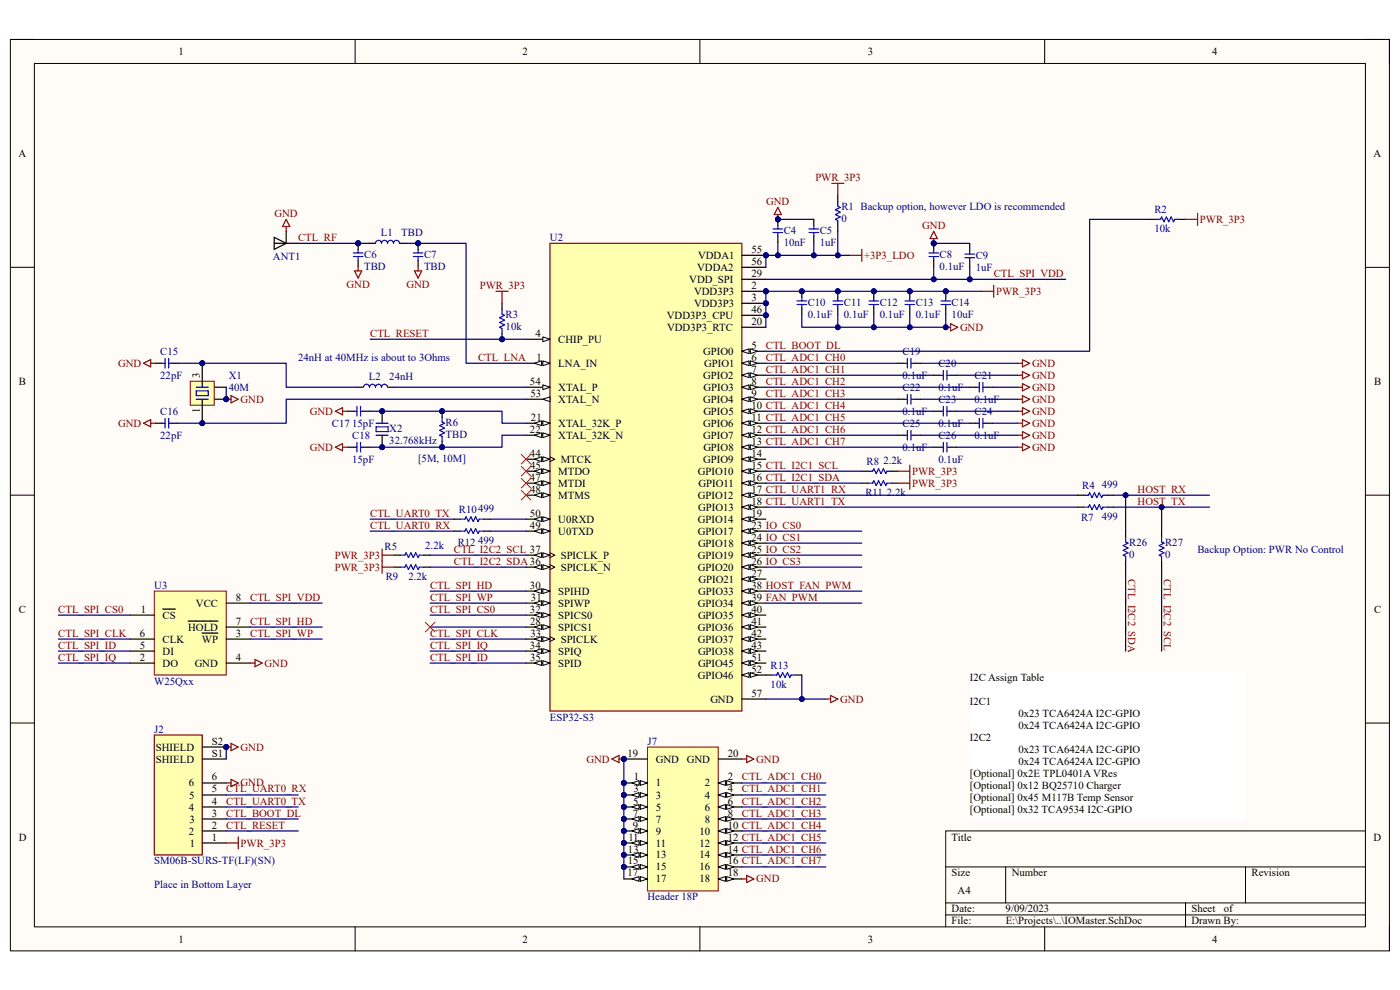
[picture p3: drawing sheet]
<svg xmlns="http://www.w3.org/2000/svg" width="297mm" height="210mm" viewBox="0 0 297 210" stroke-linecap="round" stroke-linejoin="round" font-family="sans-serif">
<defs><g id="words">
<g font-size="2.3">
<text x="37.9" y="11.7">1</text>
<text x="110.9" y="11.7">2</text>
<text x="184.1" y="11.7">3</text>
<text x="257.1" y="11.7">4</text>
<text x="3.9" y="33.3">A</text>
<text x="291.4" y="33.3">A</text>
<text x="159.4" y="53.6">55</text>
<text x="146.2" y="60">VDD_SPI</text>
<text x="147.9" y="57.4">VDDA2</text>
<text x="148.1" y="54.9">VDDA1</text>
<text x="159.4" y="56.2">56</text>
<text x="159.4" y="58.7">29</text>
<text x="147.2" y="62.6">VDD3P3</text>
<text x="147.2" y="65.1">VDD3P3</text>
<text x="159.4" y="61.3">2</text>
<text x="159.4" y="63.8">3</text>
<text x="113.6" y="71.5">4</text>
<text x="141.5" y="67.6">VDD3P3_CPU</text>
<text x="141.5" y="70.2">VDD3P3_RTC</text>
<text x="159.4" y="66.4">46</text>
<text x="159.4" y="68.9">20</text>
<text x="113.8" y="76.5">1</text>
<text x="118.4" y="72.7">CHIP_PU</text>
<text x="118.4" y="77.8">LNA_IN</text>
<text x="149.2" y="75.3">GPIO0</text>
<text x="149.4" y="77.8">GPIO1</text>
<text x="159.4" y="74">5</text>
<text x="159.4" y="76.5">6</text>
<text x="4" y="81.6">B</text>
<text x="42.4" y="80.1" transform="rotate(-90 42.4 80.1)">3</text>
<text x="112.4" y="81.6">54</text>
<text x="118.4" y="82.9">XTAL_P</text>
<text x="149.2" y="80.3">GPIO2</text>
<text x="149.3" y="82.9">GPIO3</text>
<text x="159.4" y="79.1">7</text>
<text x="159.4" y="81.6">8</text>
<text x="291.5" y="81.6">B</text>
<text x="42.4" y="87.6" transform="rotate(-90 42.4 87.6)">1</text>
<text x="112.5" y="84.2">53</text>
<text x="112.6" y="89.3">21</text>
<text x="118.4" y="85.4">XTAL_N</text>
<text x="149.2" y="85.4">GPIO4</text>
<text x="149.2" y="88">GPIO5</text>
<text x="159.4" y="84.2">9</text>
<text x="159.4" y="86.7">10 CTL_ADC1_CH4</text>
<text x="159.4" y="89.3">11 CTL_ADC1_CH5</text>
<text x="112.4" y="91.8">22</text>
<text x="118.4" y="90.6">XTAL_32K_P</text>
<text x="118.4" y="93.1">XTAL_32K_N</text>
<text x="149.2" y="90.6">GPIO6</text>
<text x="149.2" y="93.1">GPIO7</text>
<text x="149.2" y="95.6">GPIO8</text>
<text x="159.4" y="91.8">12 CTL_ADC1_CH6</text>
<text x="159.4" y="94.4">13 CTL_ADC1_CH7</text>
<text x="112.4" y="96.9">44</text>
<text x="112.4" y="102">47</text>
<text x="112.5" y="99.4">45</text>
<text x="118.4" y="100.7">MTDO</text>
<text x="119" y="98.2">MTCK</text>
<text x="148" y="100.7">GPIO10</text>
<text x="149.2" y="98.2">GPIO9</text>
<text x="159.4" y="96.9">14</text>
<text x="159.4" y="99.4">15 CTL_I2C1_SCL</text>
<text x="159.4" y="102">16 CTL_I2C1_SDA</text>
<text x="112.5" y="104.5">48</text>
<text x="118.4" y="103.3">MTDI</text>
<text x="118.4" y="105.8">MTMS</text>
<text x="148" y="105.8">GPIO12</text>
<text x="148.2" y="103.3">GPIO11</text>
<text x="159.4" y="104.5">17 CTL_UART1_RX</text>
<text x="159.4" y="107.1">18 CTL_UART1_TX</text>
<text x="112.4" y="109.6">50</text>
<text x="112.4" y="112.1">49</text>
<text x="118.4" y="110.9">U0RXD</text>
<text x="118.4" y="113.4">U0TXD</text>
<text x="148" y="110.9">GPIO14</text>
<text x="148" y="113.4">GPIO17</text>
<text x="148.1" y="108.3">GPIO13</text>
<text x="159.4" y="109.6">19</text>
<text x="159.4" y="112.1">23 IO_CS0</text>
<text x="119" y="118.5">SPICLK_P</text>
<text x="148" y="118.5">GPIO19</text>
<text x="148.1" y="116">GPIO18</text>
<text x="159.4" y="114.7">24 IO_CS1</text>
<text x="159.4" y="117.3">25 IO_CS2</text>
<text x="159.4" y="119.8">26 IO_CS3</text>
<text x="112.4" y="124.9">30</text>
<text x="119" y="121.1">SPICLK_N</text>
<text x="148" y="121.1">GPIO20</text>
<text x="148.2" y="123.6">GPIO21</text>
<text x="159.4" y="122.3">27</text>
<text x="159.4" y="124.9">38 HOST_FAN_PWM</text>
<text x="4" y="130">C</text>
<text x="29.8" y="130">1</text>
<text x="34.5" y="131.2">CS</text>
<text x="41.6" y="128.7">VCC</text>
<text x="50" y="127.4">8</text>
<text x="112.4" y="130">32</text>
<text x="112.6" y="127.4">31</text>
<text x="118.4" y="126.2">SPIHD</text>
<text x="118.4" y="128.7">SPIWP</text>
<text x="118.4" y="131.2">SPICS0</text>
<text x="148" y="128.7">GPIO34</text>
<text x="148.1" y="131.2">GPIO35</text>
<text x="148.1" y="126.2">GPIO33</text>
<text x="159.4" y="127.4">39 FAN_PWM</text>
<text x="159.4" y="130">40</text>
<text x="291.5" y="130">C</text>
<text x="29.6" y="135">6</text>
<text x="29.7" y="137.6">5</text>
<text x="34.5" y="136.3">CLK</text>
<text x="39.9" y="133.8">HOLD</text>
<text x="42.8" y="136.3">WP</text>
<text x="50" y="135">3</text>
<text x="50" y="132.5">7</text>
<text x="112.4" y="137.6">34</text>
<text x="112.5" y="132.5">28</text>
<text x="112.5" y="135">33</text>
<text x="118.4" y="133.8">SPICS1</text>
<text x="119" y="136.3">SPICLK</text>
<text x="148" y="133.8">GPIO36</text>
<text x="148" y="136.3">GPIO37</text>
<text x="159.4" y="132.5">41</text>
<text x="159.4" y="135">42</text>
<text x="159.4" y="137.6">43</text>
<text x="29.6" y="140.1">2</text>
<text x="34.5" y="141.4">DO</text>
<text x="34.5" y="138.9">DI</text>
<text x="41.3" y="141.4">GND</text>
<text x="50" y="140.1">4</text>
<text x="112.5" y="140.1">35</text>
<text x="118.4" y="138.9">SPIQ</text>
<text x="118.4" y="141.4">SPID</text>
<text x="148" y="144">GPIO46</text>
<text x="148.1" y="138.9">GPIO38</text>
<text x="148.1" y="141.4">GPIO45</text>
<text x="159.4" y="140.1">51</text>
<text x="159.4" y="142.7">52</text>
<text x="150.7" y="149.1">GND</text>
<text x="159.4" y="147.8">57</text>
<text x="205.7" y="144.5">I2C Assign Table</text>
<text x="205.7" y="149.6">I2C1</text>
<text x="216.1" y="152.1">0x23 TCA6424A I2C-GPIO</text>
<text x="216.1" y="154.6">0x24 TCA6424A I2C-GPIO</text>
<text x="33.1" y="161.8">SHIELD</text>
<text x="33.1" y="159.2">SHIELD</text>
<text x="45" y="160.5">S1</text>
<text x="45" y="157.9">S2</text>
<text x="133.1" y="160.5">19</text>
<text x="139.1" y="161.8">GND</text>
<text x="145.7" y="161.8">GND</text>
<text x="154.4" y="160.5">20</text>
<text x="205.7" y="157.2">I2C2</text>
<text x="216.1" y="159.7">0x23 TCA6424A I2C-GPIO</text>
<text x="40" y="166.8">6</text>
<text x="45" y="165.6">6</text>
<text x="134.5" y="165.6">1</text>
<text x="139.1" y="166.8">1</text>
<text x="149.6" y="166.8">2</text>
<text x="154.4" y="165.6">2</text>
<text x="205.7" y="164.8">[Optional] 0x2E TPL0401A VRes</text>
<text x="205.7" y="167.3">[Optional] 0x12 BQ25710 Charger</text>
<text x="216.1" y="162.3">0x24 TCA6424A I2C-GPIO</text>
<text x="40" y="172">4</text>
<text x="40.1" y="169.4">5</text>
<text x="45" y="173.2">3</text>
<text x="45" y="170.7">4</text>
<text x="45" y="168.1">5</text>
<text x="134.3" y="173.2">7</text>
<text x="134.3" y="170.7">5</text>
<text x="134.4" y="168.1">3</text>
<text x="139.1" y="169.4">3</text>
<text x="139.1" y="172">5</text>
<text x="149.5" y="169.4">4</text>
<text x="149.5" y="172">6</text>
<text x="154.4" y="168.1">4</text>
<text x="154.4" y="170.7">6</text>
<text x="154.4" y="173.2">8</text>
<text x="205.7" y="169.9">[Optional] 0x45 M117B Temp Sensor</text>
<text x="205.7" y="172.5">[Optional] 0x32 TCA9534 I2C-GPIO</text>
<text x="4" y="178.3">D</text>
<text x="40.1" y="177">2</text>
<text x="40.2" y="174.5">3</text>
<text x="40.3" y="179.6">1</text>
<text x="45" y="178.3">1</text>
<text x="45" y="175.8">2</text>
<text x="133.3" y="178.3">11</text>
<text x="134.3" y="175.8">9</text>
<text x="139.1" y="174.5">7</text>
<text x="139.1" y="177">9</text>
<text x="139.1" y="179.6">11</text>
<text x="148.4" y="177">10</text>
<text x="148.4" y="179.6">12</text>
<text x="149.6" y="174.5">8</text>
<text x="154.4" y="175.8">10 CTL_ADC1_CH4</text>
<text x="154.4" y="178.3">12 CTL_ADC1_CH5</text>
<text x="201.9" y="178.3">Title</text>
<text x="291.4" y="178.3">D</text>
<text x="133.1" y="185.9">17</text>
<text x="133.2" y="183.4">15</text>
<text x="133.2" y="180.8">13</text>
<text x="139.1" y="182.1">13</text>
<text x="139.1" y="184.7">15</text>
<text x="148.4" y="182.1">14</text>
<text x="148.4" y="184.7">16</text>
<text x="154.4" y="180.8">14 CTL_ADC1_CH6</text>
<text x="154.4" y="183.4">16 CTL_ADC1_CH7</text>
<text x="154.4" y="185.9">18</text>
<text x="201.9" y="185.9">Size</text>
<text x="214.6" y="185.9">Number</text>
<text x="265.5" y="185.9">Revision</text>
<text x="139.1" y="187.2">17</text>
<text x="148.4" y="187.2">18</text>
<text x="203.2" y="189.7">A4</text>
<text x="201.9" y="193.5">Date:</text>
<text x="201.9" y="196.1">File:</text>
<text x="213.3" y="193.5">9/09/2023</text>
<text x="213.4" y="196.1">E:\Projects\..\IOMaster.SchDoc</text>
<text x="252.8" y="196.1">Drawn By:</text>
<text x="252.8" y="193.5">Sheet</text>
<text x="259.6" y="193.5">of</text>
<text x="37.9" y="199.9">1</text>
<text x="110.9" y="199.9">2</text>
<text x="184.1" y="199.9">3</text>
<text x="257.1" y="199.9">4</text>
</g>
<g font-size="2.3" fill="#800000">
<text x="173" y="38.4">PWR_3P3</text>
<text x="58.3" y="46">GND</text>
<text x="162.6" y="43.5">GND</text>
<text x="254.6" y="47.3">PWR_3P3</text>
<text x="63.2" y="51.1">CTL_RF</text>
<text x="195.7" y="48.6">GND</text>
<text x="183.3" y="54.9">+3P3_LDO</text>
<text x="210.8" y="58.7">CTL_SPI_VDD</text>
<text x="73.5" y="61">GND</text>
<text x="86.2" y="61">GND</text>
<text x="101.8" y="61.3">PWR_3P3</text>
<text x="211.3" y="62.6">PWR_3P3</text>
<text x="78.5" y="71.5">CTL_RESET</text>
<text x="203.7" y="70.2">GND</text>
<text x="25.1" y="77.8">GND</text>
<text x="101.4" y="76.5">CTL_LNA</text>
<text x="162.5" y="74">CTL_BOOT_DL</text>
<text x="162.5" y="76.5">CTL_ADC1_CH0</text>
<text x="218.9" y="77.8">GND</text>
<text x="162.5" y="79.1">CTL_ADC1_CH1</text>
<text x="162.5" y="81.6">CTL_ADC1_CH2</text>
<text x="218.9" y="82.9">GND</text>
<text x="218.9" y="80.3">GND</text>
<text x="51.1" y="85.4">GND</text>
<text x="65.7" y="88">GND</text>
<text x="162.5" y="84.2">CTL_ADC1_CH3</text>
<text x="218.9" y="88">GND</text>
<text x="218.9" y="85.4">GND</text>
<text x="25.1" y="90.6">GND</text>
<text x="65.7" y="95.6">GND</text>
<text x="218.9" y="95.6">GND</text>
<text x="218.9" y="93.1">GND</text>
<text x="218.9" y="90.6">GND</text>
<text x="193.5" y="100.7">PWR_3P3</text>
<text x="193.5" y="103.3">PWR_3P3</text>
<text x="241.3" y="107.1">HOST_TX</text>
<text x="241.3" y="104.5">HOST_RX</text>
<text x="78.5" y="112.1">CTL_UART0_RX</text>
<text x="78.5" y="109.6">CTL_UART0_TX</text>
<text x="71" y="118.5">PWR_3P3</text>
<text x="96.3" y="117.3">CTL_I2C2_SCL 37</text>
<text x="96.3" y="119.8">CTL_I2C2_SDA36</text>
<text x="71" y="121.1">PWR_3P3</text>
<text x="91.2" y="124.9">CTL_SPI_HD</text>
<text x="239.3" y="122.9" transform="rotate(90 239.3 122.9)">CTL_I2C2_SDA</text>
<text x="246.9" y="122.9" transform="rotate(90 246.9 122.9)">CTL_I2C2_SCL</text>
<text x="12.4" y="130">CTL_SPI_CS0</text>
<text x="53.1" y="127.4">CTL_SPI_VDD</text>
<text x="91.2" y="127.4">CTL_SPI_WP</text>
<text x="91.2" y="130">CTL_SPI_CS0</text>
<text x="12.4" y="135">CTL_SPI_CLK</text>
<text x="12.4" y="137.6">CTL_SPI_ID</text>
<text x="53.1" y="132.5">CTL_SPI_HD</text>
<text x="53.1" y="135">CTL_SPI_WP</text>
<text x="91.2" y="135">CTL_SPI_CLK</text>
<text x="91.2" y="137.6">CTL_SPI_IQ</text>
<text x="12.4" y="140.1">CTL_SPI_IQ</text>
<text x="56.1" y="141.4">GND</text>
<text x="91.2" y="140.1">CTL_SPI_ID</text>
<text x="178.3" y="149.1">GND</text>
<text x="51.1" y="159.2">GND</text>
<text x="124.4" y="161.8">GND</text>
<text x="160.4" y="161.8">GND</text>
<text x="51.1" y="166.8">GND</text>
<text x="157.4" y="165.6">CTL_ADC1_CH0</text>
<text x="48" y="173.2">CTL_BOOT_DL</text>
<text x="48" y="170.7">CTL_UART0_TX</text>
<text x="48" y="168.1">CTL_UART0_RX</text>
<text x="157.4" y="168.1">CTL_ADC1_CH1</text>
<text x="157.4" y="170.7">CTL_ADC1_CH2</text>
<text x="157.4" y="173.2">CTL_ADC1_CH3</text>
<text x="48" y="175.8">CTL_RESET</text>
<text x="51.1" y="179.6">PWR_3P3</text>
<text x="160.4" y="187.2">GND</text>
</g>
<g font-size="2.3" fill="#000080">
<text x="178.5" y="44.5">R1 Backup option, however LDO is recommended</text>
<text x="178.5" y="47">0</text>
<text x="244.9" y="45.3">R2</text>
<text x="80.8" y="50.1">L1</text>
<text x="85.1" y="50.1">TBD</text>
<text x="116.7" y="51.1">U2</text>
<text x="166.3" y="49.6">C4</text>
<text x="166.3" y="52.1">10nF</text>
<text x="173.9" y="49.6">C5</text>
<text x="173.9" y="52.1">1uF</text>
<text x="244.9" y="49.3">10k</text>
<text x="57.9" y="55.2">ANT1</text>
<text x="77.3" y="54.7">C6</text>
<text x="77.3" y="57.2">TBD</text>
<text x="90" y="54.7">C7</text>
<text x="90" y="57.2">TBD</text>
<text x="199.3" y="54.7">C8</text>
<text x="199.3" y="57.2">0.1uF</text>
<text x="207" y="54.9">C9</text>
<text x="207" y="57.4">1uF</text>
<text x="171.4" y="64.9">C10</text>
<text x="179" y="64.9">C11</text>
<text x="186.6" y="64.9">C12</text>
<text x="194.3" y="64.9">C13</text>
<text x="201.9" y="64.9">C14</text>
<text x="107.3" y="67.4">R3</text>
<text x="107.3" y="69.9">10k</text>
<text x="171.4" y="67.4">0.1uF</text>
<text x="179" y="67.4">0.1uF</text>
<text x="186.6" y="67.4">0.1uF</text>
<text x="194.3" y="67.4">0.1uF</text>
<text x="201.9" y="67.4">10uF</text>
<text x="34" y="75.3">C15</text>
<text x="63.2" y="76.5">24nH at 40MHz is about to 3Ohms</text>
<text x="191.5" y="75.3">C19</text>
<text x="199.1" y="77.8">C20</text>
<text x="34" y="80.3">22pF</text>
<text x="48.5" y="80.3">X1</text>
<text x="48.5" y="82.9">40M</text>
<text x="78.3" y="80.6">L2</text>
<text x="82.6" y="80.6">24nH</text>
<text x="191.5" y="80.3">0.1uF</text>
<text x="191.5" y="82.9">C22</text>
<text x="199.1" y="82.9">0.1uF</text>
<text x="206.8" y="80.3">C21</text>
<text x="34" y="88">C16</text>
<text x="191.5" y="88">0.1uF</text>
<text x="199.1" y="85.4">C23</text>
<text x="206.8" y="85.4">0.1uF</text>
<text x="206.8" y="88">C24</text>
<text x="34" y="93.1">22pF</text>
<text x="70.4" y="90.6">C17 15pF</text>
<text x="74.7" y="93.1">C18</text>
<text x="82.6" y="91.6">X2</text>
<text x="82.6" y="94.1">32.768kHz</text>
<text x="94.5" y="90.3">R6</text>
<text x="94.5" y="92.8">TBD</text>
<text x="191.5" y="90.6">C25</text>
<text x="191.5" y="95.6">0.1uF</text>
<text x="199.1" y="90.6">0.1uF</text>
<text x="199.1" y="93.1">C26</text>
<text x="206.8" y="93.1">0.1uF</text>
<text x="74.7" y="98.2">15pF</text>
<text x="88.7" y="97.9">[5M, 10M]</text>
<text x="183.9" y="98.7">R8</text>
<text x="187.4" y="98.4">2.2k</text>
<text x="199.1" y="98.2">0.1uF</text>
<text x="183.6" y="105.3">R11 2.2k</text>
<text x="229.6" y="103.8">R4</text>
<text x="233.7" y="103.5">499</text>
<text x="97.4" y="108.8">R10499</text>
<text x="229.4" y="110.6">R7</text>
<text x="233.7" y="110.4">499</text>
<text x="81.6" y="116.8">R5</text>
<text x="90.2" y="116.5">2.2k</text>
<text x="97.1" y="115.7">R12</text>
<text x="101.4" y="115.5">499</text>
<text x="239.6" y="115.7">R26</text>
<text x="239.6" y="118.3">0</text>
<text x="247.2" y="115.7">R27</text>
<text x="247.2" y="118.3">0</text>
<text x="254" y="117.3">Backup Option: PWR No Control</text>
<text x="32.7" y="124.9">U3</text>
<text x="81.8" y="123.1">R9</text>
<text x="86.6" y="123.1">2.2k</text>
<text x="163.5" y="141.9">R13</text>
<text x="32.7" y="145.2">W25Qxx</text>
<text x="163.5" y="146">10k</text>
<text x="32.7" y="155.4">J2</text>
<text x="116.7" y="152.9">ESP32-S3</text>
<text x="137.4" y="157.9">J7</text>
<text x="32.7" y="183.4">SM06B-SURS-TF(LF)(SN)</text>
<text x="32.7" y="188.5">Place in Bottom Layer</text>
<text x="137.4" y="191">Header 18P</text>
</g>
</g></defs>
<path d="M2.2 8.4h292.6v193.3h-292.6z" fill-rule="evenodd" fill="#fffcf8"/>
<path d="M2.2 8.4h292.6v193.3h-292.6z" fill="none" stroke="#000" stroke-width=".21"/>
<path d="M7.3 13.5h282.4v183.1h-282.4z" fill-rule="evenodd" fill="#fffcf8"/>
<g fill="none" stroke="#000" stroke-width=".21">
<path d="M2.2 8.4h5.1M7.3 13.5h282.4v183.1h-282.4zM75.3 8.4v5.1M148.5 8.4v5.1M221.6 8.4v5.1M289.7 8.4h5.1v5.1M2.2 56.7h5.1M289.7 56.7h5.1M2.2 105h5.1M289.7 105.1h5.1M2.2 153.4h5.1M289.7 153.4h5.1"/>
<path d="M289.7 176.3h-89.1v20.3M75.3 196.6v5.1M148.5 196.6v5.1M200.6 183.9h89.1M200.6 191.5h89.1M200.6 194.1h89.1M213.4 183.9v7.6M221.6 196.6v5.1M251.5 191.5v5.1M264.2 183.9v7.6M294.8 196.6v5.1"/>
</g>
<circle cx="162.5" cy="54.2" r=".51" fill="#000080"/>
<circle cx="162.5" cy="54.2" r=".51" fill="none" stroke="#000080" stroke-width=".21"/>
<circle cx="162.5" cy="61.8" r=".51" fill="#000080"/>
<circle cx="162.5" cy="61.8" r=".51" fill="none" stroke="#000080" stroke-width=".21"/>
<circle cx="162.5" cy="64.3" r=".51" fill="#000080"/>
<circle cx="162.5" cy="64.3" r=".51" fill="none" stroke="#000080" stroke-width=".21"/>
<circle cx="162.5" cy="66.9" r=".51" fill="#000080"/>
<circle cx="162.5" cy="66.9" r=".51" fill="none" stroke="#000080" stroke-width=".21"/>
<path d="M116.7 51.6h40.7v99.2h-40.7z" fill-rule="evenodd" fill="#ffffb0"/>
<path d="M116.7 51.6h40.7v99.2h-40.7z" fill="none" stroke="#800000" stroke-width=".25"/>
<path d="M111.6 72h5.1" fill="none" stroke="#000" stroke-width=".25"/>
<path d="M115.2 71.5l1.5 .5-1.5 .5z" fill="#f8fcff"/>
<path d="M115.2 71.5l1.5 .5-1.5 .5z" fill="none" stroke="#000" stroke-width=".21"/>
<path d="M111.6 77.1h5.1" fill="none" stroke="#000" stroke-width=".25"/>
<path d="M115.2 76.6l1.5 .5-1.5 .5z" fill="#f8fcff"/>
<path d="M115.2 76.6l1.5 .5-1.5 .5z" fill="none" stroke="#000" stroke-width=".21"/>
<path d="M113.4 77.1l1.5-.5v1z" fill="#f8fcff"/>
<path d="M113.4 77.1l1.5-.5v1z" fill="none" stroke="#000" stroke-width=".21"/>
<path d="M111.6 82.1h5.1" fill="none" stroke="#000" stroke-width=".25"/>
<path d="M115.2 81.6l1.5 .5-1.5 .6z" fill="#f8fcff"/>
<path d="M115.2 81.6l1.5 .5-1.5 .6z" fill="none" stroke="#000" stroke-width=".21"/>
<path d="M111.6 84.7h5.1" fill="none" stroke="#000" stroke-width=".25"/>
<path d="M115.2 84.7l1.5-.5v1z" fill="#f8fcff"/>
<path d="M115.2 84.7l1.5-.5v1z" fill="none" stroke="#000" stroke-width=".21"/>
<path d="M111.6 89.8h5.1" fill="none" stroke="#000" stroke-width=".25"/>
<path d="M115.2 89.3l1.5 .5-1.5 .5z" fill="#f8fcff"/>
<path d="M115.2 89.3l1.5 .5-1.5 .5z" fill="none" stroke="#000" stroke-width=".21"/>
<path d="M113.4 89.8l1.5-.5v1z" fill="#f8fcff"/>
<path d="M113.4 89.8l1.5-.5v1z" fill="none" stroke="#000" stroke-width=".21"/>
<path d="M111.6 92.3h5.1" fill="none" stroke="#000" stroke-width=".25"/>
<path d="M115.2 91.8l1.5 .5-1.5 .5z" fill="#f8fcff"/>
<path d="M115.2 91.8l1.5 .5-1.5 .5z" fill="none" stroke="#000" stroke-width=".21"/>
<path d="M113.4 92.3l1.5-.5v1z" fill="#f8fcff"/>
<path d="M113.4 92.3l1.5-.5v1z" fill="none" stroke="#000" stroke-width=".21"/>
<path d="M111.6 97.4h5.1" fill="none" stroke="#000" stroke-width=".25"/>
<path d="M115.2 96.9l1.5 .5-1.5 .5z" fill="#f8fcff"/>
<path d="M115.2 96.9l1.5 .5-1.5 .5z" fill="none" stroke="#000" stroke-width=".21"/>
<path d="M113.4 97.4l1.5-.5v1z" fill="#f8fcff"/>
<path d="M113.4 97.4l1.5-.5v1zM116.7 96.9l1 .5-1 .5" fill="none" stroke="#000" stroke-width=".21"/>
<path d="M111.6 100h5.1" fill="none" stroke="#000" stroke-width=".25"/>
<path d="M115.2 99.4l1.5 .6-1.5 .5z" fill="#f8fcff"/>
<path d="M115.2 99.4l1.5 .6-1.5 .5z" fill="none" stroke="#000" stroke-width=".21"/>
<path d="M113.4 100l1.5-.6v1.1z" fill="#f8fcff"/>
<path d="M113.4 100l1.5-.6v1.1z" fill="none" stroke="#000" stroke-width=".21"/>
<path d="M111.6 102.5h5.1" fill="none" stroke="#000" stroke-width=".25"/>
<path d="M115.2 102l1.5 .5-1.5 .5z" fill="#f8fcff"/>
<path d="M115.2 102l1.5 .5-1.5 .5z" fill="none" stroke="#000" stroke-width=".21"/>
<path d="M113.4 102.5l1.5-.5v1z" fill="#f8fcff"/>
<path d="M113.4 102.5l1.5-.5v1z" fill="none" stroke="#000" stroke-width=".21"/>
<path d="M111.6 105h5.1" fill="none" stroke="#000" stroke-width=".25"/>
<path d="M115.2 104.5l1.5 .5-1.5 .6z" fill="#f8fcff"/>
<path d="M115.2 104.5l1.5 .5-1.5 .6z" fill="none" stroke="#000" stroke-width=".21"/>
<path d="M113.4 105l1.5-.5v1.1z" fill="#f8fcff"/>
<path d="M113.4 105l1.5-.5v1.1z" fill="none" stroke="#000" stroke-width=".21"/>
<path d="M111.6 110.1h5.1" fill="none" stroke="#000" stroke-width=".25"/>
<path d="M115.2 109.6l1.5 .5-1.5 .5z" fill="#f8fcff"/>
<path d="M115.2 109.6l1.5 .5-1.5 .5z" fill="none" stroke="#000" stroke-width=".21"/>
<path d="M113.4 110.1l1.5-.5v1z" fill="#f8fcff"/>
<path d="M113.4 110.1l1.5-.5v1z" fill="none" stroke="#000" stroke-width=".21"/>
<path d="M111.6 112.7h5.1" fill="none" stroke="#000" stroke-width=".25"/>
<path d="M115.2 112.2l1.5 .5-1.5 .5z" fill="#f8fcff"/>
<path d="M115.2 112.2l1.5 .5-1.5 .5z" fill="none" stroke="#000" stroke-width=".21"/>
<path d="M113.4 112.7l1.5-.5v1z" fill="#f8fcff"/>
<path d="M113.4 112.7l1.5-.5v1z" fill="none" stroke="#000" stroke-width=".21"/>
<path d="M111.6 117.8h5.1" fill="none" stroke="#000" stroke-width=".25"/>
<path d="M115.2 117.3l1.5 .5-1.5 .5z" fill="#f8fcff"/>
<path d="M115.2 117.3l1.5 .5-1.5 .5z" fill="none" stroke="#000" stroke-width=".21"/>
<path d="M113.4 117.8l1.5-.5v1z" fill="#f8fcff"/>
<path d="M113.4 117.8l1.5-.5v1zM116.7 117.3l1 .5-1 .5" fill="none" stroke="#000" stroke-width=".21"/>
<path d="M111.6 120.3h5.1" fill="none" stroke="#000" stroke-width=".25"/>
<path d="M115.2 119.8l1.5 .5-1.5 .5z" fill="#f8fcff"/>
<path d="M115.2 119.8l1.5 .5-1.5 .5z" fill="none" stroke="#000" stroke-width=".21"/>
<path d="M113.4 120.3l1.5-.5v1z" fill="#f8fcff"/>
<path d="M116.7 119.8l1 .5-1 .5M113.4 120.3l1.5-.5v1z" fill="none" stroke="#000" stroke-width=".21"/>
<path d="M111.6 125.4h5.1" fill="none" stroke="#000" stroke-width=".25"/>
<path d="M115.2 124.9l1.5 .5-1.5 .5z" fill="#f8fcff"/>
<path d="M115.2 124.9l1.5 .5-1.5 .5z" fill="none" stroke="#000" stroke-width=".21"/>
<path d="M113.4 125.4l1.5-.5v1z" fill="#f8fcff"/>
<path d="M113.4 125.4l1.5-.5v1z" fill="none" stroke="#000" stroke-width=".21"/>
<path d="M111.6 127.9h5.1" fill="none" stroke="#000" stroke-width=".25"/>
<path d="M115.2 127.4l1.5 .5-1.5 .5z" fill="#f8fcff"/>
<path d="M115.2 127.4l1.5 .5-1.5 .5z" fill="none" stroke="#000" stroke-width=".21"/>
<path d="M113.4 127.9l1.5-.5v1z" fill="#f8fcff"/>
<path d="M113.4 127.9l1.5-.5v1z" fill="none" stroke="#000" stroke-width=".21"/>
<path d="M111.6 130.5h5.1" fill="none" stroke="#000" stroke-width=".25"/>
<path d="M115.2 130l1.5 .5-1.5 .5z" fill="#f8fcff"/>
<path d="M115.2 130l1.5 .5-1.5 .5z" fill="none" stroke="#000" stroke-width=".21"/>
<path d="M113.4 130.5l1.5-.5v1z" fill="#f8fcff"/>
<path d="M113.4 130.5l1.5-.5v1z" fill="none" stroke="#000" stroke-width=".21"/>
<path d="M111.6 133h5.1" fill="none" stroke="#000" stroke-width=".25"/>
<path d="M115.2 132.5l1.5 .5-1.5 .5z" fill="#f8fcff"/>
<path d="M115.2 132.5l1.5 .5-1.5 .5z" fill="none" stroke="#000" stroke-width=".21"/>
<path d="M113.4 133l1.5-.5v1z" fill="#f8fcff"/>
<path d="M113.4 133l1.5-.5v1z" fill="none" stroke="#000" stroke-width=".21"/>
<path d="M111.6 135.6h5.1" fill="none" stroke="#000" stroke-width=".25"/>
<path d="M115.2 135.1l1.5 .5-1.5 .5z" fill="#f8fcff"/>
<path d="M115.2 135.1l1.5 .5-1.5 .5z" fill="none" stroke="#000" stroke-width=".21"/>
<path d="M113.4 135.6l1.5-.5v1z" fill="#f8fcff"/>
<path d="M113.4 135.6l1.5-.5v1zM116.7 135.1l1 .5-1 .5" fill="none" stroke="#000" stroke-width=".21"/>
<path d="M111.6 138.1h5.1" fill="none" stroke="#000" stroke-width=".25"/>
<path d="M115.2 137.6l1.5 .5-1.5 .5z" fill="#f8fcff"/>
<path d="M115.2 137.6l1.5 .5-1.5 .5z" fill="none" stroke="#000" stroke-width=".21"/>
<path d="M113.4 138.1l1.5-.5v1z" fill="#f8fcff"/>
<path d="M113.4 138.1l1.5-.5v1z" fill="none" stroke="#000" stroke-width=".21"/>
<path d="M111.6 140.7h5.1" fill="none" stroke="#000" stroke-width=".25"/>
<path d="M115.2 140.1l1.5 .6-1.5 .5z" fill="#f8fcff"/>
<path d="M115.2 140.1l1.5 .6-1.5 .5z" fill="none" stroke="#000" stroke-width=".21"/>
<path d="M113.4 140.7l1.5-.6v1.1z" fill="#f8fcff"/>
<path d="M113.4 140.7l1.5-.6v1.1z" fill="none" stroke="#000" stroke-width=".21"/>
<path d="M157.4 54.2h5.1" fill="none" stroke="#000" stroke-width=".25"/>
<circle cx="162.5" cy="54.2" r=".51" fill="#000080"/>
<circle cx="162.5" cy="54.2" r=".51" fill="none" stroke="#000080" stroke-width=".21"/>
<path d="M157.4 56.7h5.1M157.4 59.3h5.1M157.4 61.8h5.1" fill="none" stroke="#000" stroke-width=".25"/>
<circle cx="162.5" cy="61.8" r=".51" fill="#000080"/>
<circle cx="162.5" cy="61.8" r=".51" fill="none" stroke="#000080" stroke-width=".21"/>
<path d="M157.4 64.3h5.1" fill="none" stroke="#000" stroke-width=".25"/>
<circle cx="162.5" cy="64.3" r=".51" fill="#000080"/>
<circle cx="162.5" cy="64.3" r=".51" fill="none" stroke="#000080" stroke-width=".21"/>
<path d="M157.4 66.9h5.1" fill="none" stroke="#000" stroke-width=".25"/>
<circle cx="162.5" cy="66.9" r=".51" fill="#000080"/>
<circle cx="162.5" cy="66.9" r=".51" fill="none" stroke="#000080" stroke-width=".21"/>
<path d="M157.4 69.4h5.1M157.4 74.5h5.1" fill="none" stroke="#000" stroke-width=".25"/>
<path d="M157.4 74.5l1.5-.5v1z" fill="#f8fcff"/>
<path d="M157.4 74.5l1.5-.5v1z" fill="none" stroke="#000" stroke-width=".21"/>
<path d="M159.2 74l1.5 .5-1.5 .5z" fill="#f8fcff"/>
<path d="M159.2 74l1.5 .5-1.5 .5z" fill="none" stroke="#000" stroke-width=".21"/>
<path d="M157.4 77.1h5.1" fill="none" stroke="#000" stroke-width=".25"/>
<path d="M157.4 77.1l1.5-.5v1z" fill="#f8fcff"/>
<path d="M157.4 77.1l1.5-.5v1z" fill="none" stroke="#000" stroke-width=".21"/>
<path d="M159.2 76.6l1.5 .5-1.5 .5z" fill="#f8fcff"/>
<path d="M159.2 76.6l1.5 .5-1.5 .5z" fill="none" stroke="#000" stroke-width=".21"/>
<path d="M157.4 79.6h5.1" fill="none" stroke="#000" stroke-width=".25"/>
<path d="M157.4 79.6l1.5-.5v1z" fill="#f8fcff"/>
<path d="M157.4 79.6l1.5-.5v1z" fill="none" stroke="#000" stroke-width=".21"/>
<path d="M159.2 79.1l1.5 .5-1.5 .5z" fill="#f8fcff"/>
<path d="M159.2 79.1l1.5 .5-1.5 .5z" fill="none" stroke="#000" stroke-width=".21"/>
<path d="M157.4 82.1h5.1" fill="none" stroke="#000" stroke-width=".25"/>
<path d="M157.4 82.1l1.5-.5v1.1z" fill="#f8fcff"/>
<path d="M157.4 82.1l1.5-.5v1.1z" fill="none" stroke="#000" stroke-width=".21"/>
<path d="M159.2 81.6l1.5 .5-1.5 .6z" fill="#f8fcff"/>
<path d="M159.2 81.6l1.5 .5-1.5 .6z" fill="none" stroke="#000" stroke-width=".21"/>
<path d="M157.4 84.7h5.1" fill="none" stroke="#000" stroke-width=".25"/>
<path d="M157.4 84.7l1.5-.5v1z" fill="#f8fcff"/>
<path d="M157.4 84.7l1.5-.5v1z" fill="none" stroke="#000" stroke-width=".21"/>
<path d="M159.2 84.2l1.5 .5-1.5 .5z" fill="#f8fcff"/>
<path d="M159.2 84.2l1.5 .5-1.5 .5z" fill="none" stroke="#000" stroke-width=".21"/>
<path d="M157.4 87.2h5.1" fill="none" stroke="#000" stroke-width=".25"/>
<path d="M157.4 87.2l1.5-.5v1z" fill="#f8fcff"/>
<path d="M157.4 87.2l1.5-.5v1z" fill="none" stroke="#000" stroke-width=".21"/>
<path d="M159.2 86.7l1.5 .5-1.5 .5z" fill="#f8fcff"/>
<path d="M159.2 86.7l1.5 .5-1.5 .5z" fill="none" stroke="#000" stroke-width=".21"/>
<path d="M157.4 89.8h5.1" fill="none" stroke="#000" stroke-width=".25"/>
<path d="M157.4 89.8l1.5-.5v1z" fill="#f8fcff"/>
<path d="M157.4 89.8l1.5-.5v1z" fill="none" stroke="#000" stroke-width=".21"/>
<path d="M159.2 89.3l1.5 .5-1.5 .5z" fill="#f8fcff"/>
<path d="M159.2 89.3l1.5 .5-1.5 .5z" fill="none" stroke="#000" stroke-width=".21"/>
<path d="M157.4 92.3h5.1" fill="none" stroke="#000" stroke-width=".25"/>
<path d="M157.4 92.3l1.5-.5v1z" fill="#f8fcff"/>
<path d="M157.4 92.3l1.5-.5v1z" fill="none" stroke="#000" stroke-width=".21"/>
<path d="M159.2 91.8l1.5 .5-1.5 .5z" fill="#f8fcff"/>
<path d="M159.2 91.8l1.5 .5-1.5 .5z" fill="none" stroke="#000" stroke-width=".21"/>
<path d="M157.4 94.9h5.1" fill="none" stroke="#000" stroke-width=".25"/>
<path d="M157.4 94.9l1.5-.5v1z" fill="#f8fcff"/>
<path d="M157.4 94.9l1.5-.5v1z" fill="none" stroke="#000" stroke-width=".21"/>
<path d="M159.2 94.4l1.5 .5-1.5 .5z" fill="#f8fcff"/>
<path d="M159.2 94.4l1.5 .5-1.5 .5z" fill="none" stroke="#000" stroke-width=".21"/>
<path d="M157.4 97.4h5.1" fill="none" stroke="#000" stroke-width=".25"/>
<path d="M157.4 97.4l1.5-.5v1z" fill="#f8fcff"/>
<path d="M157.4 97.4l1.5-.5v1z" fill="none" stroke="#000" stroke-width=".21"/>
<path d="M159.2 96.9l1.5 .5-1.5 .5z" fill="#f8fcff"/>
<path d="M159.2 96.9l1.5 .5-1.5 .5z" fill="none" stroke="#000" stroke-width=".21"/>
<path d="M157.4 100h5.1" fill="none" stroke="#000" stroke-width=".25"/>
<path d="M157.4 100l1.5-.6v1.1z" fill="#f8fcff"/>
<path d="M157.4 100l1.5-.6v1.1z" fill="none" stroke="#000" stroke-width=".21"/>
<path d="M159.2 99.4l1.5 .6-1.5 .5z" fill="#f8fcff"/>
<path d="M159.2 99.4l1.5 .6-1.5 .5z" fill="none" stroke="#000" stroke-width=".21"/>
<path d="M157.4 102.5h5.1" fill="none" stroke="#000" stroke-width=".25"/>
<path d="M157.4 102.5l1.5-.5v1z" fill="#f8fcff"/>
<path d="M157.4 102.5l1.5-.5v1z" fill="none" stroke="#000" stroke-width=".21"/>
<path d="M159.2 102l1.5 .5-1.5 .5z" fill="#f8fcff"/>
<path d="M159.2 102l1.5 .5-1.5 .5z" fill="none" stroke="#000" stroke-width=".21"/>
<path d="M157.4 105h5.1" fill="none" stroke="#000" stroke-width=".25"/>
<path d="M157.4 105l1.5-.5v1.1z" fill="#f8fcff"/>
<path d="M157.4 105l1.5-.5v1.1z" fill="none" stroke="#000" stroke-width=".21"/>
<path d="M159.2 104.5l1.5 .5-1.5 .6z" fill="#f8fcff"/>
<path d="M159.2 104.5l1.5 .5-1.5 .6z" fill="none" stroke="#000" stroke-width=".21"/>
<path d="M157.4 107.6h5.1" fill="none" stroke="#000" stroke-width=".25"/>
<path d="M157.4 107.6l1.5-.5v1z" fill="#f8fcff"/>
<path d="M157.4 107.6l1.5-.5v1z" fill="none" stroke="#000" stroke-width=".21"/>
<path d="M159.2 107.1l1.5 .5-1.5 .5z" fill="#f8fcff"/>
<path d="M159.2 107.1l1.5 .5-1.5 .5z" fill="none" stroke="#000" stroke-width=".21"/>
<path d="M157.4 110.1h5.1" fill="none" stroke="#000" stroke-width=".25"/>
<path d="M157.4 110.1l1.5-.5v1z" fill="#f8fcff"/>
<path d="M157.4 110.1l1.5-.5v1z" fill="none" stroke="#000" stroke-width=".21"/>
<path d="M159.2 109.6l1.5 .5-1.5 .5z" fill="#f8fcff"/>
<path d="M159.2 109.6l1.5 .5-1.5 .5z" fill="none" stroke="#000" stroke-width=".21"/>
<path d="M157.4 112.7h5.1" fill="none" stroke="#000" stroke-width=".25"/>
<path d="M157.4 112.7l1.5-.5v1z" fill="#f8fcff"/>
<path d="M157.4 112.7l1.5-.5v1z" fill="none" stroke="#000" stroke-width=".21"/>
<path d="M159.2 112.2l1.5 .5-1.5 .5z" fill="#f8fcff"/>
<path d="M159.2 112.2l1.5 .5-1.5 .5z" fill="none" stroke="#000" stroke-width=".21"/>
<path d="M157.4 115.2h5.1" fill="none" stroke="#000" stroke-width=".25"/>
<path d="M157.4 115.2l1.5-.5v1z" fill="#f8fcff"/>
<path d="M157.4 115.2l1.5-.5v1z" fill="none" stroke="#000" stroke-width=".21"/>
<path d="M159.2 114.7l1.5 .5-1.5 .5z" fill="#f8fcff"/>
<path d="M159.2 114.7l1.5 .5-1.5 .5z" fill="none" stroke="#000" stroke-width=".21"/>
<path d="M157.4 117.8h5.1" fill="none" stroke="#000" stroke-width=".25"/>
<path d="M157.4 117.8l1.5-.5v1z" fill="#f8fcff"/>
<path d="M157.4 117.8l1.5-.5v1z" fill="none" stroke="#000" stroke-width=".21"/>
<path d="M159.2 117.3l1.5 .5-1.5 .5z" fill="#f8fcff"/>
<path d="M159.2 117.3l1.5 .5-1.5 .5z" fill="none" stroke="#000" stroke-width=".21"/>
<path d="M157.4 120.3h5.1" fill="none" stroke="#000" stroke-width=".25"/>
<path d="M157.4 120.3l1.5-.5v1z" fill="#f8fcff"/>
<path d="M157.4 120.3l1.5-.5v1z" fill="none" stroke="#000" stroke-width=".21"/>
<path d="M159.2 119.8l1.5 .5-1.5 .5z" fill="#f8fcff"/>
<path d="M159.2 119.8l1.5 .5-1.5 .5z" fill="none" stroke="#000" stroke-width=".21"/>
<path d="M157.4 122.9h5.1" fill="none" stroke="#000" stroke-width=".25"/>
<path d="M157.4 122.9l1.5-.6v1.1z" fill="#f8fcff"/>
<path d="M157.4 122.9l1.5-.6v1.1z" fill="none" stroke="#000" stroke-width=".21"/>
<path d="M159.2 122.3l1.5 .6-1.5 .5z" fill="#f8fcff"/>
<path d="M159.2 122.3l1.5 .6-1.5 .5z" fill="none" stroke="#000" stroke-width=".21"/>
<path d="M157.4 125.4h5.1" fill="none" stroke="#000" stroke-width=".25"/>
<path d="M157.4 125.4l1.5-.5v1z" fill="#f8fcff"/>
<path d="M157.4 125.4l1.5-.5v1z" fill="none" stroke="#000" stroke-width=".21"/>
<path d="M159.2 124.9l1.5 .5-1.5 .5z" fill="#f8fcff"/>
<path d="M159.2 124.9l1.5 .5-1.5 .5z" fill="none" stroke="#000" stroke-width=".21"/>
<path d="M157.4 127.9h5.1" fill="none" stroke="#000" stroke-width=".25"/>
<path d="M157.4 127.9l1.5-.5v1z" fill="#f8fcff"/>
<path d="M157.4 127.9l1.5-.5v1z" fill="none" stroke="#000" stroke-width=".21"/>
<path d="M159.2 127.4l1.5 .5-1.5 .5z" fill="#f8fcff"/>
<path d="M159.2 127.4l1.5 .5-1.5 .5z" fill="none" stroke="#000" stroke-width=".21"/>
<path d="M157.4 130.5h5.1" fill="none" stroke="#000" stroke-width=".25"/>
<path d="M157.4 130.5l1.5-.5v1z" fill="#f8fcff"/>
<path d="M157.4 130.5l1.5-.5v1z" fill="none" stroke="#000" stroke-width=".21"/>
<path d="M159.2 130l1.5 .5-1.5 .5z" fill="#f8fcff"/>
<path d="M159.2 130l1.5 .5-1.5 .5z" fill="none" stroke="#000" stroke-width=".21"/>
<path d="M157.4 133h5.1" fill="none" stroke="#000" stroke-width=".25"/>
<path d="M157.4 133l1.5-.5v1z" fill="#f8fcff"/>
<path d="M157.4 133l1.5-.5v1z" fill="none" stroke="#000" stroke-width=".21"/>
<path d="M159.2 132.5l1.5 .5-1.5 .5z" fill="#f8fcff"/>
<path d="M159.2 132.5l1.5 .5-1.5 .5z" fill="none" stroke="#000" stroke-width=".21"/>
<path d="M157.4 135.6h5.1" fill="none" stroke="#000" stroke-width=".25"/>
<path d="M157.4 135.6l1.5-.5v1z" fill="#f8fcff"/>
<path d="M157.4 135.6l1.5-.5v1z" fill="none" stroke="#000" stroke-width=".21"/>
<path d="M159.2 135.1l1.5 .5-1.5 .5z" fill="#f8fcff"/>
<path d="M159.2 135.1l1.5 .5-1.5 .5z" fill="none" stroke="#000" stroke-width=".21"/>
<path d="M157.4 138.1h5.1" fill="none" stroke="#000" stroke-width=".25"/>
<path d="M157.4 138.1l1.5-.5v1z" fill="#f8fcff"/>
<path d="M157.4 138.1l1.5-.5v1z" fill="none" stroke="#000" stroke-width=".21"/>
<path d="M159.2 137.6l1.5 .5-1.5 .5z" fill="#f8fcff"/>
<path d="M159.2 137.6l1.5 .5-1.5 .5z" fill="none" stroke="#000" stroke-width=".21"/>
<path d="M157.4 140.7h5.1" fill="none" stroke="#000" stroke-width=".25"/>
<path d="M157.4 140.7l1.5-.6v1.1z" fill="#f8fcff"/>
<path d="M157.4 140.7l1.5-.6v1.1z" fill="none" stroke="#000" stroke-width=".21"/>
<path d="M159.2 140.1l1.5 .6-1.5 .5z" fill="#f8fcff"/>
<path d="M159.2 140.1l1.5 .6-1.5 .5z" fill="none" stroke="#000" stroke-width=".21"/>
<path d="M157.4 143.2h5.1" fill="none" stroke="#000" stroke-width=".25"/>
<path d="M157.4 143.2l1.5-.5v1z" fill="#f8fcff"/>
<path d="M157.4 143.2l1.5-.5v1z" fill="none" stroke="#000" stroke-width=".21"/>
<path d="M159.2 142.7l1.5 .5-1.5 .5z" fill="#f8fcff"/>
<path d="M159.2 142.7l1.5 .5-1.5 .5z" fill="none" stroke="#000" stroke-width=".21"/>
<path d="M157.4 148.3h5.1" fill="none" stroke="#000" stroke-width=".25"/>
<circle cx="48" cy="84.7" r=".51" fill="#000080"/>
<circle cx="48" cy="84.7" r=".51" fill="none" stroke="#000080" stroke-width=".21"/>
<circle cx="42.9" cy="89.8" r=".51" fill="#000080"/>
<circle cx="42.9" cy="89.8" r=".51" fill="none" stroke="#000080" stroke-width=".21"/>
<circle cx="42.9" cy="77.1" r=".51" fill="#000080"/>
<circle cx="42.9" cy="77.1" r=".51" fill="none" stroke="#000080" stroke-width=".21"/>
<path d="M45.5 84.7h2.5" fill="none" stroke="#000" stroke-width=".25"/>
<circle cx="48" cy="84.7" r=".51" fill="#000080"/>
<circle cx="48" cy="84.7" r=".51" fill="none" stroke="#000080" stroke-width=".21"/>
<path d="M45.5 82.1h2.5" fill="none" stroke="#000" stroke-width=".25"/>
<path d="M40.4 80.9h5.1v5.1h-5.1z" fill-rule="evenodd" fill="#ffffb0"/>
<path d="M40.4 80.9h5.1v5.1h-5.1z" fill="none" stroke="#800000" stroke-width=".21"/>
<path d="M42.9 84.7v5.1" fill="none" stroke="#000" stroke-width=".25"/>
<circle cx="42.9" cy="89.8" r=".51" fill="#000080"/>
<circle cx="42.9" cy="89.8" r=".51" fill="none" stroke="#000080" stroke-width=".21"/>
<path d="M42.9 77.1v5" fill="none" stroke="#000" stroke-width=".25"/>
<circle cx="42.9" cy="77.1" r=".51" fill="#000080"/>
<circle cx="42.9" cy="77.1" r=".51" fill="none" stroke="#000080" stroke-width=".21"/>
<path d="M41.6 84.7h2.6M41.6 82.9h2.6v1h-2.6zM41.6 82.1h2.6" fill="none" stroke="#00f" stroke-width=".25"/>
<path d="M48 84.7h1M49 83.9l1.5 .8-1.5 .8z" fill="none" stroke="#800000" stroke-width=".25"/>
<circle cx="48" cy="84.7" r=".51" fill="#000080"/>
<circle cx="48" cy="84.7" r=".51" fill="none" stroke="#000080" stroke-width=".21"/>
<path d="M60.7 46.5l.8 1.6h-1.5zM60.7 48.1v1" fill="none" stroke="#800000" stroke-width=".25"/>
<circle cx="106.5" cy="72" r=".51" fill="#000080"/>
<circle cx="106.5" cy="72" r=".51" fill="none" stroke="#000080" stroke-width=".21"/>
<path d="M106.5 64.3v1.3M106.5 70.7v1.3" fill="none" stroke="#000" stroke-width=".25"/>
<circle cx="106.5" cy="72" r=".51" fill="#000080"/>
<circle cx="106.5" cy="72" r=".51" fill="none" stroke="#000080" stroke-width=".21"/>
<path d="M106.5 65.6v1l.5 .3-1 .5 1 .5-1 .5 1 .5-1 .5 .5 .3v1" fill="none" stroke="#00f" stroke-width=".25"/>
<path d="M105.2 61.8h2.6M106.5 61.8v2.5M208.3 61.8h2.5M210.8 60.5v2.6" fill="none" stroke="#800000" stroke-width=".25"/>
<circle cx="170.1" cy="61.8" r=".51" fill="#000080"/>
<circle cx="170.1" cy="61.8" r=".51" fill="none" stroke="#000080" stroke-width=".21"/>
<path d="M170.1 61.8v1.3M170.1 65.4v1.2" fill="none" stroke="#000" stroke-width=".25"/>
<circle cx="170.1" cy="61.8" r=".51" fill="#000080"/>
<circle cx="170.1" cy="61.8" r=".51" fill="none" stroke="#000080" stroke-width=".21"/>
<path d="M169.1 63.8h2M169.1 64.6h2M170.1 63.1v.7M170.1 64.6v.8" fill="none" stroke="#00f" stroke-width=".25"/>
<circle cx="177.7" cy="61.8" r=".51" fill="#000080"/>
<circle cx="177.7" cy="61.8" r=".51" fill="none" stroke="#000080" stroke-width=".21"/>
<path d="M177.7 61.8v1.3M177.7 65.4v1.2" fill="none" stroke="#000" stroke-width=".25"/>
<circle cx="177.7" cy="61.8" r=".51" fill="#000080"/>
<circle cx="177.7" cy="61.8" r=".51" fill="none" stroke="#000080" stroke-width=".21"/>
<path d="M176.7 63.8h2.1M176.7 64.6h2.1M177.7 63.1v.7M177.7 64.6v.8" fill="none" stroke="#00f" stroke-width=".25"/>
<circle cx="185.4" cy="61.8" r=".51" fill="#000080"/>
<circle cx="185.4" cy="61.8" r=".51" fill="none" stroke="#000080" stroke-width=".21"/>
<path d="M185.4 61.8v1.3M185.4 65.4v1.2" fill="none" stroke="#000" stroke-width=".25"/>
<circle cx="185.4" cy="61.8" r=".51" fill="#000080"/>
<circle cx="185.4" cy="61.8" r=".51" fill="none" stroke="#000080" stroke-width=".21"/>
<path d="M184.4 63.8h2M184.4 64.6h2M185.4 63.1v.7M185.4 64.6v.8" fill="none" stroke="#00f" stroke-width=".25"/>
<circle cx="193" cy="61.8" r=".51" fill="#000080"/>
<circle cx="193" cy="61.8" r=".51" fill="none" stroke="#000080" stroke-width=".21"/>
<path d="M193 61.8v1.3M193 65.4v1.2" fill="none" stroke="#000" stroke-width=".25"/>
<circle cx="193" cy="61.8" r=".51" fill="#000080"/>
<circle cx="193" cy="61.8" r=".51" fill="none" stroke="#000080" stroke-width=".21"/>
<path d="M192 63.8h2M192 64.6h2M193 63.1v.7M193 64.6v.8" fill="none" stroke="#00f" stroke-width=".25"/>
<circle cx="200.6" cy="61.8" r=".51" fill="#000080"/>
<circle cx="200.6" cy="61.8" r=".51" fill="none" stroke="#000080" stroke-width=".21"/>
<path d="M200.6 61.8v1.3M200.6 65.4v1.2" fill="none" stroke="#000" stroke-width=".25"/>
<circle cx="200.6" cy="61.8" r=".51" fill="#000080"/>
<circle cx="200.6" cy="61.8" r=".51" fill="none" stroke="#000080" stroke-width=".21"/>
<path d="M199.6 63.8h2.1M199.6 64.6h2.1M200.6 63.1v.7M200.6 64.6v.8" fill="none" stroke="#00f" stroke-width=".25"/>
<path d="M175.2 148.3h1M176.2 147.5l1.5 .8-1.5 .8z" fill="none" stroke="#800000" stroke-width=".25"/>
<circle cx="165" cy="46.5" r=".51" fill="#000080"/>
<circle cx="165" cy="46.5" r=".51" fill="none" stroke="#000080" stroke-width=".21"/>
<path d="M165 46.5v1.3M165 50.1v1.3" fill="none" stroke="#000" stroke-width=".25"/>
<circle cx="165" cy="46.5" r=".51" fill="#000080"/>
<circle cx="165" cy="46.5" r=".51" fill="none" stroke="#000080" stroke-width=".21"/>
<path d="M164 48.6h2M164 49.3h2M165 47.8v.8M165 49.3v.8M171.6 48.6h2.1M171.6 49.3h2.1M172.7 47.8v.8M172.7 49.3v.8" fill="none" stroke="#00f" stroke-width=".25"/>
<path d="M172.7 46.5v1.3M172.7 50.1v1.3" fill="none" stroke="#000" stroke-width=".25"/>
<path d="M165 44l.8 1.5h-1.5zM165 45.5v1M180.3 54.2h2.5M182.8 52.9v2.5" fill="none" stroke="#800000" stroke-width=".25"/>
<circle cx="165" cy="46.5" r=".51" fill="#000080"/>
<circle cx="165" cy="46.5" r=".51" fill="none" stroke="#000080" stroke-width=".21"/>
<path d="M205.7 51.9v1.2M205.7 55.4v1.3" fill="none" stroke="#000" stroke-width=".25"/>
<path d="M204.7 53.9h2M204.7 54.7h2M205.7 53.1v.8M205.7 54.7v.7" fill="none" stroke="#00f" stroke-width=".25"/>
<circle cx="198.1" cy="51.6" r=".51" fill="#000080"/>
<circle cx="198.1" cy="51.6" r=".51" fill="none" stroke="#000080" stroke-width=".21"/>
<path d="M198.1 51.6v1.3M198.1 55.2v1.3" fill="none" stroke="#000" stroke-width=".25"/>
<circle cx="198.1" cy="51.6" r=".51" fill="#000080"/>
<circle cx="198.1" cy="51.6" r=".51" fill="none" stroke="#000080" stroke-width=".21"/>
<path d="M197.1 53.7h2M197.1 54.4h2M198.1 52.9v.8M198.1 54.4v.8" fill="none" stroke="#00f" stroke-width=".25"/>
<path d="M198.1 49.1l.8 1.5h-1.6zM198.1 50.6v1" fill="none" stroke="#800000" stroke-width=".25"/>
<circle cx="198.1" cy="51.6" r=".51" fill="#000080"/>
<circle cx="198.1" cy="51.6" r=".51" fill="none" stroke="#000080" stroke-width=".21"/>
<circle cx="81.1" cy="94.9" r=".51" fill="#000080"/>
<circle cx="81.1" cy="94.9" r=".51" fill="none" stroke="#000080" stroke-width=".21"/>
<circle cx="81.1" cy="87.2" r=".51" fill="#000080"/>
<circle cx="81.1" cy="87.2" r=".51" fill="none" stroke="#000080" stroke-width=".21"/>
<path d="M81.1 92.3v2.6" fill="none" stroke="#000" stroke-width=".25"/>
<circle cx="81.1" cy="94.9" r=".51" fill="#000080"/>
<circle cx="81.1" cy="94.9" r=".51" fill="none" stroke="#000080" stroke-width=".21"/>
<path d="M81.1 87.2v2.6" fill="none" stroke="#000" stroke-width=".25"/>
<circle cx="81.1" cy="87.2" r=".51" fill="#000080"/>
<circle cx="81.1" cy="87.2" r=".51" fill="none" stroke="#000080" stroke-width=".21"/>
<path d="M79.8 92.3h2.5M79.8 90.5h2.5v1.1h-2.5zM79.8 89.8h2.5" fill="none" stroke="#00f" stroke-width=".25"/>
<path d="M32.7 125.4h15.3v17.8h-15.3z" fill-rule="evenodd" fill="#ffffb0"/>
<path d="M32.7 125.4h15.3v17.8h-15.3z" fill="none" stroke="#800000" stroke-width=".21"/>
<g fill="none" stroke="#000" stroke-width=".25">
<path d="M33 77.1h1.3M36.5 77.1h1.3M33 89.8h1.3M36.5 89.8h1.3M73.7 87.2h1.3M73.7 94.9h1.3M75.7 82.1h1.3M77.3 87.2h1.2M77.3 94.9h1.2M82.3 82.1h1.3M27.6 130.5h5.1M27.6 135.6h5.1"/>
<path d="M27.6 138.1h5.1M34.5 129.2h2.7M39.9 131.8h6.3M42.9 134.3h3.3M48 135.6h5.1M48 133h5.1M48 127.9h5.1M27.6 140.7h5.1M48 140.7h5.1"/>
</g>
<path d="M110.6 96.4l2 2M110.6 98.9l2 2.1M112.6 96.4l-2 2M112.6 98.9l-2 2.1M110.6 101.5l2 2M110.6 104l2 2.1M112.6 101.5l-2 2M112.6 104l-2 2.1" fill="none" stroke="#f00" stroke-width=".21"/>
<path d="M30.4 77.1l1.6-.8v1.5zM32 77.1h1M30.4 89.8l1.6-.8v1.5zM32 89.8h1M71.1 87.2l1.6-.7v1.5zM71.1 94.9l1.6-.8v1.5zM72.7 87.2h1M72.7 94.9h1M54.1 139.9l1.5 .8-1.5 .7zM53.1 140.7h1" fill="none" stroke="#800000" stroke-width=".25"/>
<g fill="none" stroke="#00f" stroke-width=".25">
<path d="M34.3 77.1h.7M35 76v2.1M35.8 76v2.1M35.8 77.1h.7M34.3 89.8h.7M35 88.8v2M35.8 88.8v2M35.8 89.8h.7M75 87.2h.7M75 94.9h.7M75.7 86.2v2.1M75.7 93.9v2"/>
<path d="M76.5 86.2v2.1M76.5 93.9v2M76.5 87.2h.8M76.5 94.9h.8M77.1 82.1a.64 .64 0 0 1 .7-.6 .64 .64 0 0 1 .6 .6 .64 .64 0 0 1 .6-.6 .64 .64 0 0 1 .7 .6 .64 .64 0 0 1 .6-.6 .64 .64 0 0 1 .6 .6 .64 .64 0 0 1 .7-.6 .64 .64 0 0 1 .6 .6"/>
</g>
<circle cx="76" cy="51.6" r=".51" fill="#000080"/>
<circle cx="76" cy="51.6" r=".51" fill="none" stroke="#000080" stroke-width=".21"/>
<path d="M76 51.6v1.3M76 55.2v1.3" fill="none" stroke="#000" stroke-width=".25"/>
<circle cx="76" cy="51.6" r=".51" fill="#000080"/>
<circle cx="76" cy="51.6" r=".51" fill="none" stroke="#000080" stroke-width=".21"/>
<path d="M75 53.7h2M75 54.4h2M76 52.9v.8M76 54.4v.8" fill="none" stroke="#00f" stroke-width=".25"/>
<circle cx="88.7" cy="51.6" r=".51" fill="#000080"/>
<circle cx="88.7" cy="51.6" r=".51" fill="none" stroke="#000080" stroke-width=".21"/>
<path d="M88.7 51.6v1.3M88.7 55.2v1.3" fill="none" stroke="#000" stroke-width=".25"/>
<circle cx="88.7" cy="51.6" r=".51" fill="#000080"/>
<circle cx="88.7" cy="51.6" r=".51" fill="none" stroke="#000080" stroke-width=".21"/>
<path d="M79.7 51.6a.64 .64 0 0 1 .6-.6 .64 .64 0 0 1 .6 .6 .64 .64 0 0 1 .7-.6 .64 .64 0 0 1 .6 .6 .64 .64 0 0 1 .6-.6 .64 .64 0 0 1 .7 .6 .63 .63 0 0 1 .6-.6 .63 .63 0 0 1 .7 .6M87.7 53.7h2M87.7 54.4h2M88.7 52.9v.8M88.7 54.4v.8M97.6 110.1h1l.3-.5 .5 1 .5-1 .5 1 .5-1 .5 1 .3-.5h1M97.6 112.7h1l.3-.5 .5 1 .5-1 .5 1 .5-1 .5 1 .3-.5h1" fill="none" stroke="#00f" stroke-width=".25"/>
<path d="M78.3 51.6h1.2M84.9 51.6h1.3M96.3 110.1h1.3M96.3 112.7h1.3M102.7 110.1h1.3M102.7 112.7h1.3" fill="none" stroke="#000" stroke-width=".25"/>
<path d="M75.2 57.5h1.5l-.7 1.5zM76 56.5v1M87.9 57.5h1.6l-.8 1.5zM88.7 56.5v1M48 166.1h1M49 165.3l1.5 .8-1.5 .8z" fill="none" stroke="#800000" stroke-width=".25"/>
<circle cx="48" cy="158.5" r=".51" fill="#000080"/>
<circle cx="48" cy="158.5" r=".51" fill="none" stroke="#000080" stroke-width=".21"/>
<path d="M32.7 155.9h10.2v25.5h-10.2z" fill-rule="evenodd" fill="#ffffb0"/>
<path d="M32.7 155.9h10.2v25.5h-10.2z" fill="none" stroke="#800000" stroke-width=".25"/>
<path d="M42.9 158.5h5.1M42.9 178.8h5.1M42.9 176.3h5.1M42.9 173.7h5.1M42.9 171.2h5.1M42.9 168.6h5.1M42.9 166.1h5.1M42.9 161h5.1" fill="none" stroke="#000" stroke-width=".25"/>
<circle cx="48" cy="158.5" r=".51" fill="#000080"/>
<circle cx="48" cy="158.5" r=".51" fill="none" stroke="#000080" stroke-width=".21"/>
<path d="M48 158.5h1M49 157.7l1.5 .8-1.5 .7z" fill="none" stroke="#800000" stroke-width=".25"/>
<circle cx="48" cy="158.5" r=".51" fill="#000080"/>
<circle cx="48" cy="158.5" r=".51" fill="none" stroke="#000080" stroke-width=".21"/>
<path d="M176.5 38.9h2.5M177.7 38.9v2.5M200.6 69.4h1.1M201.7 68.7l1.5 .7-1.5 .8z" fill="none" stroke="#800000" stroke-width=".25"/>
<path d="M177.7 41.4v1.3M177.7 47.8v1.3M243.9 46.5h1.3M250.2 46.5h1.3" fill="none" stroke="#000" stroke-width=".25"/>
<path d="M177.7 42.7v1l.6 .3-1.1 .5 1.1 .5-1.1 .5 1.1 .5-1.1 .5 .5 .3v1M245.2 46.5h1l.2-.5 .5 1 .5-1 .6 1 .5-1 .5 1 .2-.5h1" fill="none" stroke="#00f" stroke-width=".25"/>
<circle cx="200.6" cy="69.4" r=".51" fill="#000080"/>
<circle cx="200.6" cy="69.4" r=".51" fill="none" stroke="#000080" stroke-width=".21"/>
<path d="M162.5 143.2h1.2M168.8 143.2h1.3" fill="none" stroke="#000" stroke-width=".25"/>
<path d="M163.7 143.2h1.1l.2-.5 .5 1 .5-1 .5 1 .6-1 .5 1 .2-.5h1" fill="none" stroke="#00f" stroke-width=".25"/>
<circle cx="93.8" cy="94.9" r=".51" fill="#000080"/>
<circle cx="93.8" cy="94.9" r=".51" fill="none" stroke="#000080" stroke-width=".21"/>
<circle cx="93.8" cy="87.2" r=".51" fill="#000080"/>
<circle cx="93.8" cy="87.2" r=".51" fill="none" stroke="#000080" stroke-width=".21"/>
<path d="M93.8 93.6v1.3" fill="none" stroke="#000" stroke-width=".25"/>
<circle cx="93.8" cy="94.9" r=".51" fill="#000080"/>
<circle cx="93.8" cy="94.9" r=".51" fill="none" stroke="#000080" stroke-width=".21"/>
<path d="M93.8 87.2v1.3" fill="none" stroke="#000" stroke-width=".25"/>
<circle cx="93.8" cy="87.2" r=".51" fill="#000080"/>
<circle cx="93.8" cy="87.2" r=".51" fill="none" stroke="#000080" stroke-width=".21"/>
<path d="M93.8 88.5v1l.5 .3-1 .5 1 .5-1 .5 1 .5-1 .5 .5 .3v1" fill="none" stroke="#00f" stroke-width=".25"/>
<circle cx="132.3" cy="166.1" r=".51" fill="#000080"/>
<circle cx="132.3" cy="166.1" r=".51" fill="none" stroke="#000080" stroke-width=".21"/>
<circle cx="132.3" cy="168.6" r=".51" fill="#000080"/>
<circle cx="132.3" cy="168.6" r=".51" fill="none" stroke="#000080" stroke-width=".21"/>
<circle cx="132.3" cy="171.2" r=".51" fill="#000080"/>
<circle cx="132.3" cy="171.2" r=".51" fill="none" stroke="#000080" stroke-width=".21"/>
<circle cx="132.3" cy="173.7" r=".51" fill="#000080"/>
<circle cx="132.3" cy="173.7" r=".51" fill="none" stroke="#000080" stroke-width=".21"/>
<circle cx="132.3" cy="176.3" r=".51" fill="#000080"/>
<circle cx="132.3" cy="176.3" r=".51" fill="none" stroke="#000080" stroke-width=".21"/>
<circle cx="132.3" cy="178.8" r=".51" fill="#000080"/>
<circle cx="132.3" cy="178.8" r=".51" fill="none" stroke="#000080" stroke-width=".21"/>
<circle cx="132.3" cy="181.4" r=".51" fill="#000080"/>
<circle cx="132.3" cy="181.4" r=".51" fill="none" stroke="#000080" stroke-width=".21"/>
<circle cx="132.3" cy="183.9" r=".51" fill="#000080"/>
<circle cx="132.3" cy="183.9" r=".51" fill="none" stroke="#000080" stroke-width=".21"/>
<circle cx="132.3" cy="161" r=".51" fill="#000080"/>
<circle cx="132.3" cy="161" r=".51" fill="none" stroke="#000080" stroke-width=".21"/>
<path d="M137.4 158.5h15v30.5h-15z" fill-rule="evenodd" fill="#ffffb0"/>
<path d="M137.4 158.5h15v30.5h-15z" fill="none" stroke="#800000" stroke-width=".21"/>
<path d="M132.3 166.1h5.1" fill="none" stroke="#000" stroke-width=".25"/>
<path d="M135.8 165.6l1.6 .5-1.6 .5z" fill="#f8fcff"/>
<path d="M135.8 165.6l1.6 .5-1.6 .5z" fill="none" stroke="#000" stroke-width=".21"/>
<path d="M134 166.1l1.6-.5v1z" fill="#f8fcff"/>
<path d="M134 166.1l1.6-.5v1z" fill="none" stroke="#000" stroke-width=".21"/>
<circle cx="132.3" cy="166.1" r=".51" fill="#000080"/>
<circle cx="132.3" cy="166.1" r=".51" fill="none" stroke="#000080" stroke-width=".21"/>
<path d="M152.4 166.1h5" fill="none" stroke="#000" stroke-width=".25"/>
<path d="M152.4 166.1l1.5-.5v1z" fill="#f8fcff"/>
<path d="M152.4 166.1l1.5-.5v1z" fill="none" stroke="#000" stroke-width=".21"/>
<path d="M154.2 165.6l1.5 .5-1.5 .5z" fill="#f8fcff"/>
<path d="M154.2 165.6l1.5 .5-1.5 .5z" fill="none" stroke="#000" stroke-width=".21"/>
<path d="M132.3 168.6h5.1" fill="none" stroke="#000" stroke-width=".25"/>
<path d="M135.8 168.1l1.6 .5-1.6 .6z" fill="#f8fcff"/>
<path d="M135.8 168.1l1.6 .5-1.6 .6z" fill="none" stroke="#000" stroke-width=".21"/>
<path d="M134 168.6l1.6-.5v1.1z" fill="#f8fcff"/>
<path d="M134 168.6l1.6-.5v1.1z" fill="none" stroke="#000" stroke-width=".21"/>
<circle cx="132.3" cy="168.6" r=".51" fill="#000080"/>
<circle cx="132.3" cy="168.6" r=".51" fill="none" stroke="#000080" stroke-width=".21"/>
<path d="M152.4 168.6h5" fill="none" stroke="#000" stroke-width=".25"/>
<path d="M152.4 168.6l1.5-.5v1.1z" fill="#f8fcff"/>
<path d="M152.4 168.6l1.5-.5v1.1z" fill="none" stroke="#000" stroke-width=".21"/>
<path d="M154.2 168.1l1.5 .5-1.5 .6z" fill="#f8fcff"/>
<path d="M154.2 168.1l1.5 .5-1.5 .6z" fill="none" stroke="#000" stroke-width=".21"/>
<path d="M132.3 171.2h5.1" fill="none" stroke="#000" stroke-width=".25"/>
<path d="M135.8 170.7l1.6 .5-1.6 .5z" fill="#f8fcff"/>
<path d="M135.8 170.7l1.6 .5-1.6 .5z" fill="none" stroke="#000" stroke-width=".21"/>
<path d="M134 171.2l1.6-.5v1z" fill="#f8fcff"/>
<path d="M134 171.2l1.6-.5v1z" fill="none" stroke="#000" stroke-width=".21"/>
<circle cx="132.3" cy="171.2" r=".51" fill="#000080"/>
<circle cx="132.3" cy="171.2" r=".51" fill="none" stroke="#000080" stroke-width=".21"/>
<path d="M152.4 171.2h5" fill="none" stroke="#000" stroke-width=".25"/>
<path d="M152.4 171.2l1.5-.5v1z" fill="#f8fcff"/>
<path d="M152.4 171.2l1.5-.5v1z" fill="none" stroke="#000" stroke-width=".21"/>
<path d="M154.2 170.7l1.5 .5-1.5 .5z" fill="#f8fcff"/>
<path d="M154.2 170.7l1.5 .5-1.5 .5z" fill="none" stroke="#000" stroke-width=".21"/>
<path d="M132.4 173.7h5" fill="none" stroke="#000" stroke-width=".25"/>
<path d="M135.8 173.2l1.6 .5-1.6 .5z" fill="#f8fcff"/>
<path d="M135.8 173.2l1.6 .5-1.6 .5z" fill="none" stroke="#000" stroke-width=".21"/>
<path d="M134 173.7l1.6-.5v1z" fill="#f8fcff"/>
<path d="M134 173.7l1.6-.5v1z" fill="none" stroke="#000" stroke-width=".21"/>
<circle cx="132.3" cy="173.7" r=".51" fill="#000080"/>
<circle cx="132.3" cy="173.7" r=".51" fill="none" stroke="#000080" stroke-width=".21"/>
<path d="M152.4 173.7h5" fill="none" stroke="#000" stroke-width=".25"/>
<path d="M152.4 173.7l1.5-.5v1z" fill="#f8fcff"/>
<path d="M152.4 173.7l1.5-.5v1z" fill="none" stroke="#000" stroke-width=".21"/>
<path d="M154.2 173.2l1.5 .5-1.5 .5z" fill="#f8fcff"/>
<path d="M154.2 173.2l1.5 .5-1.5 .5z" fill="none" stroke="#000" stroke-width=".21"/>
<path d="M132.4 176.3h5" fill="none" stroke="#000" stroke-width=".25"/>
<path d="M135.8 175.8l1.6 .5-1.6 .5z" fill="#f8fcff"/>
<path d="M135.8 175.8l1.6 .5-1.6 .5z" fill="none" stroke="#000" stroke-width=".21"/>
<path d="M134 176.3l1.6-.5v1z" fill="#f8fcff"/>
<path d="M134 176.3l1.6-.5v1z" fill="none" stroke="#000" stroke-width=".21"/>
<circle cx="132.3" cy="176.3" r=".51" fill="#000080"/>
<circle cx="132.3" cy="176.3" r=".51" fill="none" stroke="#000080" stroke-width=".21"/>
<path d="M152.4 176.3h5" fill="none" stroke="#000" stroke-width=".25"/>
<path d="M152.4 176.3l1.5-.5v1z" fill="#f8fcff"/>
<path d="M152.4 176.3l1.5-.5v1z" fill="none" stroke="#000" stroke-width=".21"/>
<path d="M154.2 175.8l1.5 .5-1.5 .5z" fill="#f8fcff"/>
<path d="M154.2 175.8l1.5 .5-1.5 .5z" fill="none" stroke="#000" stroke-width=".21"/>
<path d="M132.4 178.8h5" fill="none" stroke="#000" stroke-width=".25"/>
<path d="M135.8 178.3l1.6 .5-1.6 .5z" fill="#f8fcff"/>
<path d="M135.8 178.3l1.6 .5-1.6 .5z" fill="none" stroke="#000" stroke-width=".21"/>
<path d="M134 178.8l1.6-.5v1z" fill="#f8fcff"/>
<path d="M134 178.8l1.6-.5v1z" fill="none" stroke="#000" stroke-width=".21"/>
<circle cx="132.3" cy="178.8" r=".51" fill="#000080"/>
<circle cx="132.3" cy="178.8" r=".51" fill="none" stroke="#000080" stroke-width=".21"/>
<path d="M152.4 178.8h5" fill="none" stroke="#000" stroke-width=".25"/>
<path d="M152.4 178.8l1.5-.5v1z" fill="#f8fcff"/>
<path d="M152.4 178.8l1.5-.5v1z" fill="none" stroke="#000" stroke-width=".21"/>
<path d="M154.2 178.3l1.5 .5-1.5 .5z" fill="#f8fcff"/>
<path d="M154.2 178.3l1.5 .5-1.5 .5z" fill="none" stroke="#000" stroke-width=".21"/>
<path d="M132.4 181.4h5" fill="none" stroke="#000" stroke-width=".25"/>
<path d="M135.8 180.9l1.6 .5-1.6 .5z" fill="#f8fcff"/>
<path d="M135.8 180.9l1.6 .5-1.6 .5z" fill="none" stroke="#000" stroke-width=".21"/>
<path d="M134 181.4l1.6-.5v1z" fill="#f8fcff"/>
<path d="M134 181.4l1.6-.5v1z" fill="none" stroke="#000" stroke-width=".21"/>
<circle cx="132.3" cy="181.4" r=".51" fill="#000080"/>
<circle cx="132.3" cy="181.4" r=".51" fill="none" stroke="#000080" stroke-width=".21"/>
<path d="M152.4 181.4h5" fill="none" stroke="#000" stroke-width=".25"/>
<path d="M152.4 181.4l1.5-.5v1z" fill="#f8fcff"/>
<path d="M152.4 181.4l1.5-.5v1z" fill="none" stroke="#000" stroke-width=".21"/>
<path d="M154.2 180.9l1.5 .5-1.5 .5z" fill="#f8fcff"/>
<path d="M154.2 180.9l1.5 .5-1.5 .5z" fill="none" stroke="#000" stroke-width=".21"/>
<path d="M132.4 183.9h5" fill="none" stroke="#000" stroke-width=".25"/>
<path d="M135.8 183.4l1.6 .5-1.6 .5z" fill="#f8fcff"/>
<path d="M135.8 183.4l1.6 .5-1.6 .5z" fill="none" stroke="#000" stroke-width=".21"/>
<path d="M134 183.9l1.6-.5v1z" fill="#f8fcff"/>
<path d="M134 183.9l1.6-.5v1z" fill="none" stroke="#000" stroke-width=".21"/>
<circle cx="132.3" cy="183.9" r=".51" fill="#000080"/>
<circle cx="132.3" cy="183.9" r=".51" fill="none" stroke="#000080" stroke-width=".21"/>
<path d="M152.4 183.9h5" fill="none" stroke="#000" stroke-width=".25"/>
<path d="M152.4 183.9l1.5-.5v1z" fill="#f8fcff"/>
<path d="M152.4 183.9l1.5-.5v1z" fill="none" stroke="#000" stroke-width=".21"/>
<path d="M154.2 183.4l1.5 .5-1.5 .5z" fill="#f8fcff"/>
<path d="M154.2 183.4l1.5 .5-1.5 .5z" fill="none" stroke="#000" stroke-width=".21"/>
<path d="M132.4 186.5h5" fill="none" stroke="#000" stroke-width=".25"/>
<path d="M135.8 185.9l1.6 .6-1.6 .5z" fill="#f8fcff"/>
<path d="M135.8 185.9l1.6 .6-1.6 .5z" fill="none" stroke="#000" stroke-width=".21"/>
<path d="M134 186.5l1.6-.6v1.1z" fill="#f8fcff"/>
<path d="M134 186.5l1.6-.6v1.1z" fill="none" stroke="#000" stroke-width=".21"/>
<path d="M152.4 186.5h5" fill="none" stroke="#000" stroke-width=".25"/>
<path d="M152.4 186.5l1.5-.6v1.1z" fill="#f8fcff"/>
<path d="M152.4 186.5l1.5-.6v1.1z" fill="none" stroke="#000" stroke-width=".21"/>
<path d="M154.2 185.9l1.5 .6-1.5 .5z" fill="#f8fcff"/>
<path d="M154.2 185.9l1.5 .6-1.5 .5z" fill="none" stroke="#000" stroke-width=".21"/>
<path d="M132.3 161h5.1" fill="none" stroke="#000" stroke-width=".25"/>
<circle cx="132.3" cy="161" r=".51" fill="#000080"/>
<circle cx="132.3" cy="161" r=".51" fill="none" stroke="#000080" stroke-width=".21"/>
<path d="M152.4 161h5" fill="none" stroke="#000" stroke-width=".25"/>
<path d="M129.8 161l1.5-.8v1.6zM131.3 161h1M157.4 161h1M158.4 160.2l1.5 .8-1.5 .8z" fill="none" stroke="#800000" stroke-width=".25"/>
<circle cx="132.3" cy="161" r=".51" fill="#000080"/>
<circle cx="132.3" cy="161" r=".51" fill="none" stroke="#000080" stroke-width=".21"/>
<g fill="none" stroke="#800000" stroke-width=".25">
<path d="M215.9 79.6h1M215.9 77.1h1M216.9 76.3l1.6 .8-1.6 .7zM216.9 78.8l1.6 .8-1.6 .8zM190.5 100h2.5M193 98.7v5.1M215.9 94.9h1M215.9 92.3h1M215.9 89.8h1M215.9 87.2h1M215.9 84.7h1M215.9 82.1h1"/>
<path d="M216.9 94.1l1.6 .8-1.6 .7zM216.9 81.4l1.6 .7-1.6 .8zM216.9 83.9l1.6 .8-1.6 .8zM216.9 86.5l1.6 .7-1.6 .8zM216.9 89l1.6 .8-1.6 .8zM216.9 91.6l1.6 .7-1.6 .8zM81.1 116.5v5.1M81.1 117.8h2.5M190.5 102.5h2.5M81.1 120.3h2.5M157.4 186.5h1M158.4 185.7l1.5 .8-1.5 .7z"/>
</g>
<g fill="none" stroke="#000" stroke-width=".25">
<path d="M190.5 77.1h1.2M194 77.1h1.3M198.1 79.6h1.3M201.7 79.6h1.2M182.8 100h1.3M189.2 100h1.3M190.5 84.7h1.2M190.5 92.3h1.2M194 84.7h1.3M194 92.3h1.3M198.1 87.2h1.3M198.1 94.9h1.3"/>
<path d="M201.7 87.2h1.2M201.7 94.9h1.2M205.7 82.1h1.3M205.7 89.8h1.3M209.3 82.1h1.3M209.3 89.8h1.3M83.6 117.8h1.3M90 117.8h1.2M182.8 102.5h1.3M189.2 102.5h1.3M228.6 105.1h1.3M228.6 107.6h1.3"/>
<path d="M235 105.1h1.3M235 107.6h1.3M83.6 120.3h1.3M90 120.3h1.2"/>
</g>
<g fill="none" stroke="#00f" stroke-width=".25">
<path d="M191.7 77.1h.8M192.5 76v2.1M193.3 76v2.1M193.3 77.1h.7M199.4 79.6h.7M200.1 78.6v2M200.9 78.6v2M200.9 79.6h.8M184.1 100h1l.3-.5 .5 1 .5-1 .5 1 .5-1 .5 1 .3-.5h1M191.7 84.7h.8M191.7 92.3h.8M192.5 83.7v2"/>
<path d="M192.5 91.3v2M193.3 83.7v2M193.3 91.3v2M193.3 84.7h.7M193.3 92.3h.7M199.4 87.2h.7M199.4 94.9h.7M200.1 86.2v2.1M200.1 93.9v2M200.9 86.2v2.1M200.9 93.9v2M200.9 87.2h.8"/>
<path d="M200.9 94.9h.8M207 82.1h.8M207 89.8h.8M207.8 81.1v2.1M207.8 88.8v2M208.5 81.1v2.1M208.5 88.8v2M208.5 82.1h.8M208.5 89.8h.8M84.9 117.8h1l.3-.5 .5 1 .5-1 .5 1 .5-1 .5 1 .3-.5h1M184.1 102.5h1l.3-.5 .5 1 .5-1 .5 1 .5-1 .5 1 .3-.5h1M229.9 105.1h1l.3-.6 .5 1.1 .5-1.1 .5 1.1 .5-1.1 .5 1.1 .3-.5h1"/>
<path d="M229.9 107.6h1l.3-.5 .5 1 .5-1 .5 1 .5-1 .5 1 .3-.5h1M84.9 120.3h1l.3-.5 .5 1 .5-1 .5 1 .5-1 .5 1 .3-.5h1"/>
</g>
<path d="M48 82.1v2.6" fill="none" stroke="#000080" stroke-width=".25"/>
<circle cx="48" cy="84.7" r=".51" fill="#000080"/>
<circle cx="48" cy="84.7" r=".51" fill="none" stroke="#000080" stroke-width=".21"/>
<path d="M78.5 72h33.1" fill="none" stroke="#000080" stroke-width=".25"/>
<circle cx="106.5" cy="72" r=".51" fill="#000080"/>
<circle cx="106.5" cy="72" r=".51" fill="none" stroke="#000080" stroke-width=".21"/>
<path d="M162.5 61.8h45.8" fill="none" stroke="#000080" stroke-width=".25"/>
<circle cx="200.6" cy="61.8" r=".51" fill="#000080"/>
<circle cx="200.6" cy="61.8" r=".51" fill="none" stroke="#000080" stroke-width=".21"/>
<circle cx="193" cy="61.8" r=".51" fill="#000080"/>
<circle cx="193" cy="61.8" r=".51" fill="none" stroke="#000080" stroke-width=".21"/>
<circle cx="185.4" cy="61.8" r=".51" fill="#000080"/>
<circle cx="185.4" cy="61.8" r=".51" fill="none" stroke="#000080" stroke-width=".21"/>
<circle cx="177.7" cy="61.8" r=".51" fill="#000080"/>
<circle cx="177.7" cy="61.8" r=".51" fill="none" stroke="#000080" stroke-width=".21"/>
<circle cx="170.1" cy="61.8" r=".51" fill="#000080"/>
<circle cx="170.1" cy="61.8" r=".51" fill="none" stroke="#000080" stroke-width=".21"/>
<circle cx="162.5" cy="61.8" r=".51" fill="#000080"/>
<circle cx="162.5" cy="61.8" r=".51" fill="none" stroke="#000080" stroke-width=".21"/>
<path d="M162.5 61.8v7.6" fill="none" stroke="#000080" stroke-width=".25"/>
<circle cx="162.5" cy="61.8" r=".51" fill="#000080"/>
<circle cx="162.5" cy="61.8" r=".51" fill="none" stroke="#000080" stroke-width=".21"/>
<circle cx="162.5" cy="64.3" r=".51" fill="#000080"/>
<circle cx="162.5" cy="64.3" r=".51" fill="none" stroke="#000080" stroke-width=".21"/>
<circle cx="162.5" cy="66.9" r=".51" fill="#000080"/>
<circle cx="162.5" cy="66.9" r=".51" fill="none" stroke="#000080" stroke-width=".21"/>
<path d="M177.7 66.6v2.8" fill="none" stroke="#000080" stroke-width=".25"/>
<circle cx="177.7" cy="69.4" r=".51" fill="#000080"/>
<circle cx="177.7" cy="69.4" r=".51" fill="none" stroke="#000080" stroke-width=".21"/>
<path d="M185.4 66.6v2.8" fill="none" stroke="#000080" stroke-width=".25"/>
<circle cx="185.4" cy="69.4" r=".51" fill="#000080"/>
<circle cx="185.4" cy="69.4" r=".51" fill="none" stroke="#000080" stroke-width=".21"/>
<path d="M170.1 66.6v2.8h22.9v-2.8" fill="none" stroke="#000080" stroke-width=".25"/>
<circle cx="177.7" cy="69.4" r=".51" fill="#000080"/>
<circle cx="177.7" cy="69.4" r=".51" fill="none" stroke="#000080" stroke-width=".21"/>
<circle cx="185.4" cy="69.4" r=".51" fill="#000080"/>
<circle cx="185.4" cy="69.4" r=".51" fill="none" stroke="#000080" stroke-width=".21"/>
<circle cx="193" cy="69.4" r=".51" fill="#000080"/>
<circle cx="193" cy="69.4" r=".51" fill="none" stroke="#000080" stroke-width=".21"/>
<path d="M200.6 66.6v2.8h-7.6" fill="none" stroke="#000080" stroke-width=".25"/>
<circle cx="193" cy="69.4" r=".51" fill="#000080"/>
<circle cx="193" cy="69.4" r=".51" fill="none" stroke="#000080" stroke-width=".21"/>
<circle cx="200.6" cy="69.4" r=".51" fill="#000080"/>
<circle cx="200.6" cy="69.4" r=".51" fill="none" stroke="#000080" stroke-width=".21"/>
<path d="M162.5 59.3h63.6" fill="none" stroke="#000080" stroke-width=".25"/>
<circle cx="198.1" cy="59.3" r=".51" fill="#000080"/>
<circle cx="198.1" cy="59.3" r=".51" fill="none" stroke="#000080" stroke-width=".21"/>
<circle cx="205.7" cy="59.3" r=".51" fill="#000080"/>
<circle cx="205.7" cy="59.3" r=".51" fill="none" stroke="#000080" stroke-width=".21"/>
<path d="M162.5 54.2v2.5" fill="none" stroke="#000080" stroke-width=".25"/>
<circle cx="162.5" cy="54.2" r=".51" fill="#000080"/>
<circle cx="162.5" cy="54.2" r=".51" fill="none" stroke="#000080" stroke-width=".21"/>
<path d="M165 51.4v2.8" fill="none" stroke="#000080" stroke-width=".25"/>
<circle cx="165" cy="54.2" r=".51" fill="#000080"/>
<circle cx="165" cy="54.2" r=".51" fill="none" stroke="#000080" stroke-width=".21"/>
<path d="M172.7 51.4v2.8" fill="none" stroke="#000080" stroke-width=".25"/>
<circle cx="172.7" cy="54.2" r=".51" fill="#000080"/>
<circle cx="172.7" cy="54.2" r=".51" fill="none" stroke="#000080" stroke-width=".21"/>
<path d="M165 46.5h7.7" fill="none" stroke="#000080" stroke-width=".25"/>
<circle cx="165" cy="46.5" r=".51" fill="#000080"/>
<circle cx="165" cy="46.5" r=".51" fill="none" stroke="#000080" stroke-width=".21"/>
<path d="M198.1 56.5v2.8" fill="none" stroke="#000080" stroke-width=".25"/>
<circle cx="198.1" cy="59.3" r=".51" fill="#000080"/>
<circle cx="198.1" cy="59.3" r=".51" fill="none" stroke="#000080" stroke-width=".21"/>
<path d="M205.7 56.7v2.6" fill="none" stroke="#000080" stroke-width=".25"/>
<circle cx="205.7" cy="59.3" r=".51" fill="#000080"/>
<circle cx="205.7" cy="59.3" r=".51" fill="none" stroke="#000080" stroke-width=".21"/>
<path d="M198.1 51.6h7.6v.3" fill="none" stroke="#000080" stroke-width=".25"/>
<circle cx="198.1" cy="51.6" r=".51" fill="#000080"/>
<circle cx="198.1" cy="51.6" r=".51" fill="none" stroke="#000080" stroke-width=".21"/>
<g fill="none" stroke="#000080" stroke-width=".25">
<path d="M111.6 92.3h-5.1v2.6h-28M12.4 130.5h15.2M12.4 135.6h15.2M12.4 138.1h15.2M53.1 127.9h15.2M53.1 133h15.2M53.1 135.6h15.2M91.2 125.4h20.4M91.2 127.9h20.4M91.2 130.5h20.4M91.2 133h20.4M91.2 135.6h20.4"/>
<path d="M91.2 138.1h20.4M12.4 140.7h15.2M91.2 140.7h20.4"/>
</g>
<circle cx="81.1" cy="94.9" r=".51" fill="#000080"/>
<circle cx="81.1" cy="94.9" r=".51" fill="none" stroke="#000080" stroke-width=".21"/>
<circle cx="93.8" cy="94.9" r=".51" fill="#000080"/>
<circle cx="93.8" cy="94.9" r=".51" fill="none" stroke="#000080" stroke-width=".21"/>
<path d="M78.5 87.2h28v2.6h5.1" fill="none" stroke="#000080" stroke-width=".25"/>
<circle cx="81.1" cy="87.2" r=".51" fill="#000080"/>
<circle cx="81.1" cy="87.2" r=".51" fill="none" stroke="#000080" stroke-width=".21"/>
<circle cx="93.8" cy="87.2" r=".51" fill="#000080"/>
<circle cx="93.8" cy="87.2" r=".51" fill="none" stroke="#000080" stroke-width=".21"/>
<path d="M111.6 84.7h-50.9v5.1h-22.9" fill="none" stroke="#000080" stroke-width=".25"/>
<circle cx="42.9" cy="89.8" r=".51" fill="#000080"/>
<circle cx="42.9" cy="89.8" r=".51" fill="none" stroke="#000080" stroke-width=".21"/>
<path d="M37.8 77.1h22.9v5h15M83.6 82.1h28" fill="none" stroke="#000080" stroke-width=".25"/>
<circle cx="42.9" cy="77.1" r=".51" fill="#000080"/>
<circle cx="42.9" cy="77.1" r=".51" fill="none" stroke="#000080" stroke-width=".21"/>
<path d="M88.7 51.6h10.2v25.5h12.7" fill="none" stroke="#000080" stroke-width=".25"/>
<circle cx="88.7" cy="51.6" r=".51" fill="#000080"/>
<circle cx="88.7" cy="51.6" r=".51" fill="none" stroke="#000080" stroke-width=".21"/>
<path d="M86.2 51.6h2.5" fill="none" stroke="#000080" stroke-width=".25"/>
<circle cx="88.7" cy="51.6" r=".51" fill="#000080"/>
<circle cx="88.7" cy="51.6" r=".51" fill="none" stroke="#000080" stroke-width=".21"/>
<path d="M76 51.6h2.3" fill="none" stroke="#000080" stroke-width=".25"/>
<circle cx="76" cy="51.6" r=".51" fill="#000080"/>
<circle cx="76" cy="51.6" r=".51" fill="none" stroke="#000080" stroke-width=".21"/>
<path d="M63.3 51.6h12.7" fill="none" stroke="#000080" stroke-width=".25"/>
<circle cx="76" cy="51.6" r=".51" fill="#000080"/>
<circle cx="76" cy="51.6" r=".51" fill="none" stroke="#000080" stroke-width=".21"/>
<path d="M104 110.1h7.6M104 112.7h7.6M48 158.5v2.5" fill="none" stroke="#000080" stroke-width=".25"/>
<circle cx="48" cy="158.5" r=".51" fill="#000080"/>
<circle cx="48" cy="158.5" r=".51" fill="none" stroke="#000080" stroke-width=".21"/>
<path d="M162.5 54.2h17.8" fill="none" stroke="#000080" stroke-width=".25"/>
<circle cx="162.5" cy="54.2" r=".51" fill="#000080"/>
<circle cx="162.5" cy="54.2" r=".51" fill="none" stroke="#000080" stroke-width=".21"/>
<circle cx="165" cy="54.2" r=".51" fill="#000080"/>
<circle cx="165" cy="54.2" r=".51" fill="none" stroke="#000080" stroke-width=".21"/>
<circle cx="172.7" cy="54.2" r=".51" fill="#000080"/>
<circle cx="172.7" cy="54.2" r=".51" fill="none" stroke="#000080" stroke-width=".21"/>
<circle cx="177.7" cy="54.2" r=".51" fill="#000080"/>
<circle cx="177.7" cy="54.2" r=".51" fill="none" stroke="#000080" stroke-width=".21"/>
<path d="M177.7 49.1v5.1" fill="none" stroke="#000080" stroke-width=".25"/>
<circle cx="177.7" cy="54.2" r=".51" fill="#000080"/>
<circle cx="177.7" cy="54.2" r=".51" fill="none" stroke="#000080" stroke-width=".21"/>
<path d="M78.5 112.7h17.8M78.5 110.1h17.8M162.5 148.3h12.7M48 176.3h15.3M48 173.7h15.3M48 171.2h15.3M48 168.6h15.3" fill="none" stroke="#000080" stroke-width=".25"/>
<circle cx="170.1" cy="148.3" r=".51" fill="#000080"/>
<circle cx="170.1" cy="148.3" r=".51" fill="none" stroke="#000080" stroke-width=".21"/>
<path d="M243.9 46.5h-12.7v28h-68.7M170.1 143.2v5.1" fill="none" stroke="#000080" stroke-width=".25"/>
<circle cx="170.1" cy="148.3" r=".51" fill="#000080"/>
<circle cx="170.1" cy="148.3" r=".51" fill="none" stroke="#000080" stroke-width=".21"/>
<path d="M162.5 77.1h28M162.5 79.6h35.6M162.5 82.1h43.2M162.5 84.7h28M162.5 87.2h35.6M162.5 89.8h43.2M162.5 92.3h28M162.5 94.9h35.6M132.4 161v25.5" fill="none" stroke="#000080" stroke-width=".25"/>
<circle cx="132.3" cy="183.9" r=".51" fill="#000080"/>
<circle cx="132.3" cy="183.9" r=".51" fill="none" stroke="#000080" stroke-width=".21"/>
<circle cx="132.3" cy="181.4" r=".51" fill="#000080"/>
<circle cx="132.3" cy="181.4" r=".51" fill="none" stroke="#000080" stroke-width=".21"/>
<circle cx="132.3" cy="178.8" r=".51" fill="#000080"/>
<circle cx="132.3" cy="178.8" r=".51" fill="none" stroke="#000080" stroke-width=".21"/>
<circle cx="132.3" cy="176.3" r=".51" fill="#000080"/>
<circle cx="132.3" cy="176.3" r=".51" fill="none" stroke="#000080" stroke-width=".21"/>
<circle cx="132.3" cy="173.7" r=".51" fill="#000080"/>
<circle cx="132.3" cy="173.7" r=".51" fill="none" stroke="#000080" stroke-width=".21"/>
<circle cx="132.3" cy="171.2" r=".51" fill="#000080"/>
<circle cx="132.3" cy="171.2" r=".51" fill="none" stroke="#000080" stroke-width=".21"/>
<circle cx="132.3" cy="168.6" r=".51" fill="#000080"/>
<circle cx="132.3" cy="168.6" r=".51" fill="none" stroke="#000080" stroke-width=".21"/>
<circle cx="132.3" cy="166.1" r=".51" fill="#000080"/>
<circle cx="132.3" cy="166.1" r=".51" fill="none" stroke="#000080" stroke-width=".21"/>
<circle cx="132.3" cy="161" r=".51" fill="#000080"/>
<circle cx="132.3" cy="161" r=".51" fill="none" stroke="#000080" stroke-width=".21"/>
<path d="M162.5 105.1h66.1M162.5 107.6h66.1M236.3 105.1h20.3M157.4 178.8h17.8M157.4 176.3h17.8M157.4 173.7h17.8M157.4 171.2h17.8M157.4 168.6h17.8M157.4 166.1h17.8M157.4 183.9h17.8M157.4 181.4h17.8" fill="none" stroke="#000080" stroke-width=".25"/>
<circle cx="238.8" cy="105.1" r=".51" fill="#000080"/>
<circle cx="238.8" cy="105.1" r=".51" fill="none" stroke="#000080" stroke-width=".21"/>
<path d="M236.3 107.6h20.3" fill="none" stroke="#000080" stroke-width=".25"/>
<circle cx="246.4" cy="107.6" r=".51" fill="#000080"/>
<circle cx="246.4" cy="107.6" r=".51" fill="none" stroke="#000080" stroke-width=".21"/>
<g fill="none" stroke="#000080" stroke-width=".25">
<path d="M195.3 77.1h20.6M202.9 79.6h13M162.5 100h20.3M195.3 92.3h20.6M195.3 84.7h20.6M202.9 94.9h13M202.9 87.2h13M210.6 89.8h5.3M210.6 82.1h5.3M91.2 117.8h20.4M162.5 102.5h20.3M162.5 117.8h20.3"/>
<path d="M162.5 115.2h20.3M162.5 112.7h20.3M238.8 105.1v7.6M91.2 120.3h20.4M162.5 120.3h20.3"/>
</g>
<path d="M251.5 46.5h2.6M254.1 45.3v2.5M48 178.8h2.5M50.5 177.5v2.6" fill="none" stroke="#800000" stroke-width=".25"/>
<path d="M58.2 51.6h5.1M58.2 50.3l2.5 1.3-2.5 1.3zM60.7 49.1v2.5M238.8 112.7v1.3M238.8 119v1.3M246.4 112.7v1.3M246.4 119v1.3" fill="none" stroke="#000" stroke-width=".25"/>
<path d="M238.8 114v1l.5 .2-1 .5 1 .5-1 .5 1 .6-1 .5 .5 .2v1M246.4 114v1l.5 .2-1 .5 1 .5-1 .5 1 .6-1 .5 .5 .2v1" fill="none" stroke="#00f" stroke-width=".25"/>
<circle cx="238.8" cy="105.1" r=".51" fill="#000080"/>
<circle cx="238.8" cy="105.1" r=".51" fill="none" stroke="#000080" stroke-width=".21"/>
<path d="M238.8 120.3v17.8M246.4 120.3v17.8" fill="none" stroke="#000080" stroke-width=".25"/>
<path d="M205.7 142.4h58.3v31.3h-58.3z" fill-rule="evenodd" fill="#fff"/>
<path d="M205.7 142.4h58.3v31.3h-58.3z" fill="none" stroke="#fff" stroke-width=".21"/>
<path d="M246.4 107.6v5.1M162.5 125.4h20.3M162.5 127.9h20.3" fill="none" stroke="#000080" stroke-width=".25"/>
<path d="M90.2 132l2.1 2M92.3 132l-2.1 2" fill="none" stroke="#f00" stroke-width=".21"/>
<circle cx="246.4" cy="107.6" r=".51" fill="#000080"/>
<circle cx="246.4" cy="107.6" r=".51" fill="none" stroke="#000080" stroke-width=".21"/>
<use href="#words"/>
</svg>
